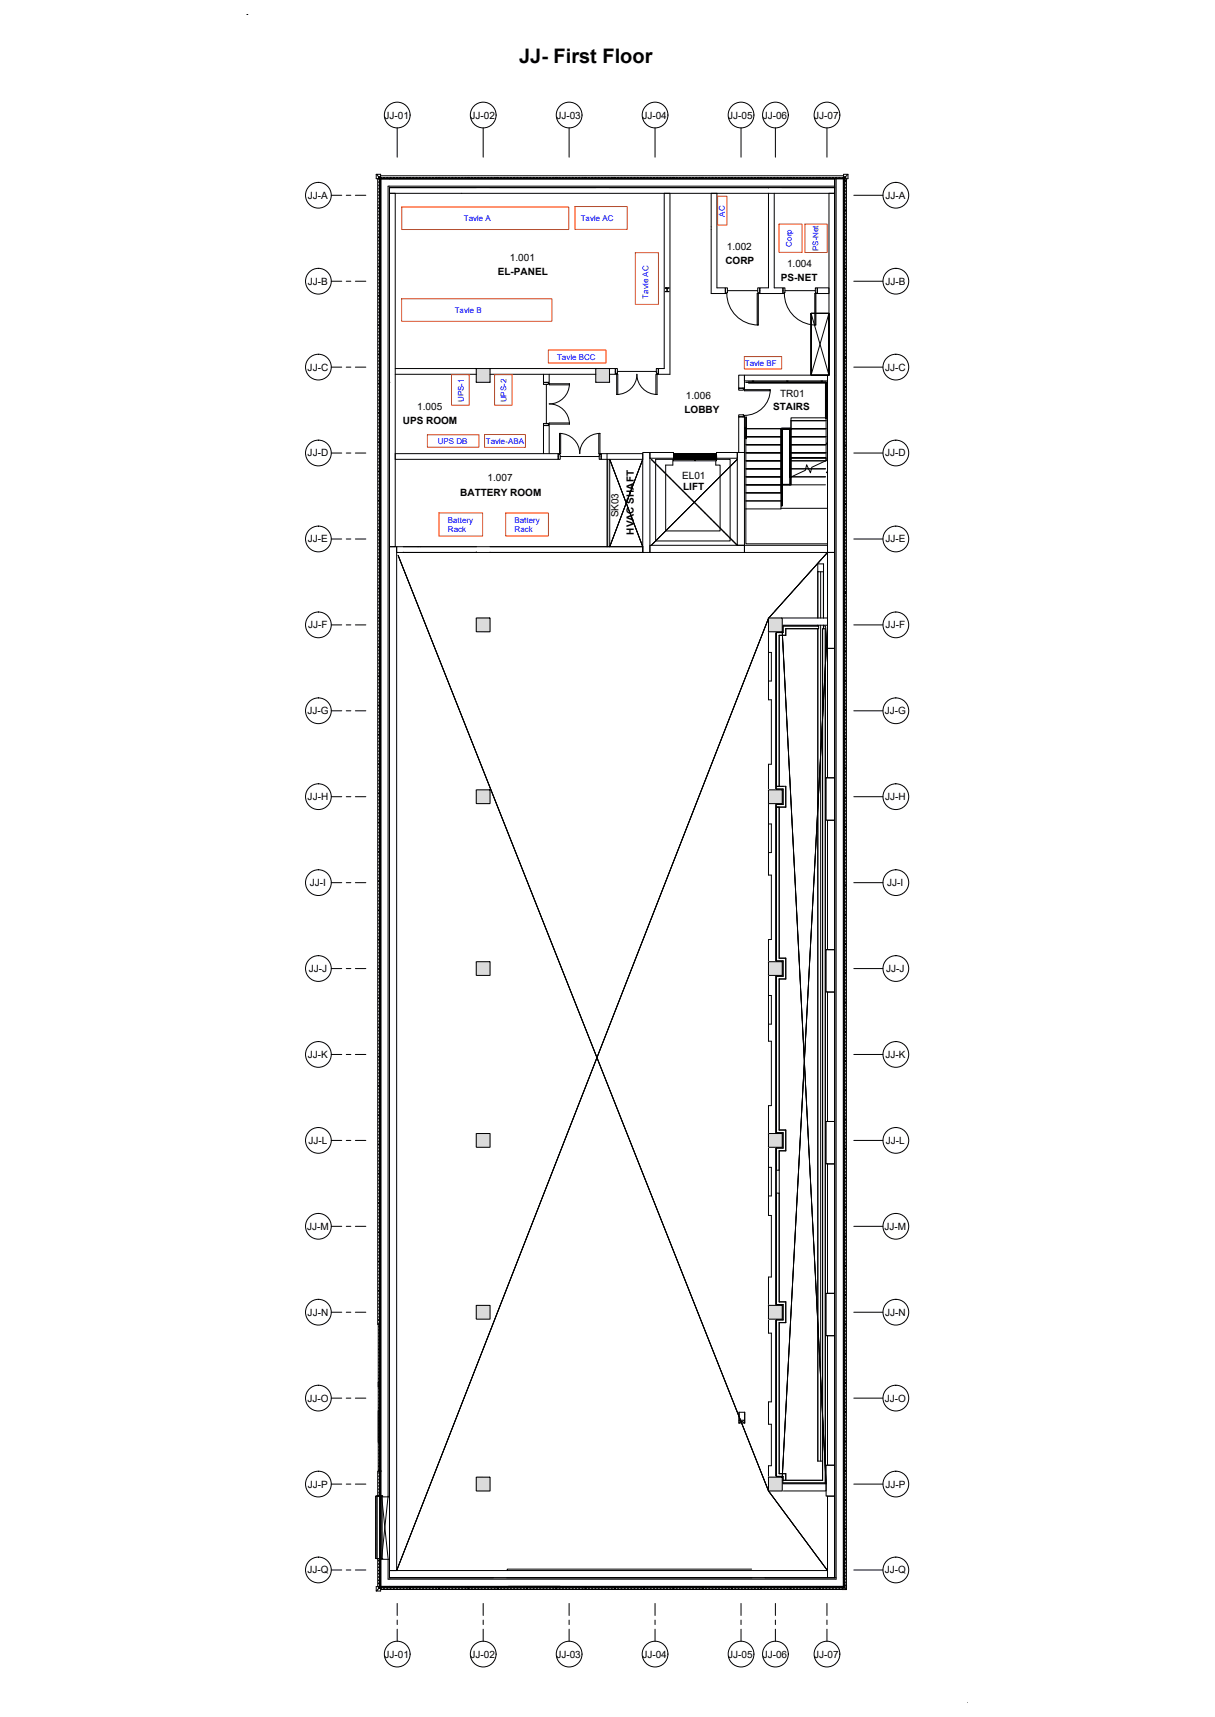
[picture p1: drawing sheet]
<svg xmlns="http://www.w3.org/2000/svg" width="841mm" height="1189mm" viewBox="0 0 841 1189" stroke-linecap="round" stroke-linejoin="round" font-family="sans-serif">
<defs><g id="words">
<text font-size="13.9" x="359" y="43">JJ- First Floor</text>
<g font-size="6.9">
<text x="266" y="82">JJ-01</text>
<text x="326" y="82">JJ-02</text>
<text x="385" y="82">JJ-03</text>
<text x="445" y="82">JJ-04</text>
<text x="504" y="82">JJ-05</text>
<text x="528" y="82">JJ-06</text>
<text x="564" y="82">JJ-07</text>
<text x="213" y="138">JJ-A</text>
<text x="613" y="138">JJ-A</text>
<text x="503" y="173">1.002</text>
<text x="353" y="181">1.001</text>
<text x="502" y="183">CORP</text>
<text x="545" y="185">1.004</text>
<text x="345" y="190">EL-PANEL</text>
<text x="213" y="197">JJ-B</text>
<text x="541" y="195">PS-NET</text>
<text x="613" y="197">JJ-B</text>
<text x="213" y="257">JJ-C</text>
<text x="613" y="257">JJ-C</text>
<text x="540" y="275">TR01</text>
<text x="475" y="276">1.006</text>
<text x="289" y="284">1.005</text>
<text x="474" y="286">LOBBY</text>
<text x="535" y="284">STAIRS</text>
<text x="279" y="294">UPS ROOM</text>
<text x="213" y="316">JJ-D</text>
<text x="613" y="316">JJ-D</text>
<text x="338" y="333">1.007</text>
<text x="472" y="332">EL01</text>
<text x="473" y="339">LIFT</text>
<text x="319" y="343">BATTERY ROOM</text>
<text x="428" y="358" transform="rotate(-90 428 358)">SK03</text>
<text x="439" y="370" transform="rotate(-90 439 370)">HVAC SHAFT</text>
<text x="213" y="376">JJ-E</text>
<text x="613" y="376">JJ-E</text>
<text x="213" y="435">JJ-F</text>
<text x="613" y="435">JJ-F</text>
<text x="213" y="495">JJ-G</text>
<text x="612" y="495">JJ-G</text>
<text x="213" y="554">JJ-H</text>
<text x="613" y="554">JJ-H</text>
<text x="214" y="614">JJ-I</text>
<text x="614" y="614">JJ-I</text>
<text x="214" y="673">JJ-J</text>
<text x="613" y="673">JJ-J</text>
<text x="213" y="732">JJ-K</text>
<text x="613" y="732">JJ-K</text>
<text x="214" y="792">JJ-L</text>
<text x="613" y="792">JJ-L</text>
<text x="213" y="851">JJ-M</text>
<text x="612" y="851">JJ-M</text>
<text x="213" y="911">JJ-N</text>
<text x="613" y="911">JJ-N</text>
<text x="213" y="970">JJ-O</text>
<text x="612" y="970">JJ-O</text>
<text x="213" y="1030">JJ-P</text>
<text x="613" y="1030">JJ-P</text>
<text x="213" y="1089">JJ-Q</text>
<text x="612" y="1089">JJ-Q</text>
<text x="266" y="1148">JJ-01</text>
<text x="326" y="1148">JJ-02</text>
<text x="385" y="1148">JJ-03</text>
<text x="445" y="1148">JJ-04</text>
<text x="504" y="1148">JJ-05</text>
<text x="528" y="1148">JJ-06</text>
<text x="564" y="1148">JJ-07</text>
</g>
<g font-size="5.5" fill="#00f">
<text x="321" y="153">Tavle A</text>
<text x="402" y="153">Tavle AC</text>
<text x="502" y="150" transform="rotate(-90 502 150)">AC</text>
<text x="548" y="171" transform="rotate(-90 548 171)">Corp</text>
<text x="567" y="174" transform="rotate(-90 567 174)">PS-Net</text>
<text x="449" y="207" transform="rotate(-90 449 207)">Tavle AC</text>
<text x="315" y="217">Tavle B</text>
<text x="386" y="249">Tavle BCC</text>
<text x="516" y="253">Tavle BF</text>
<text x="321" y="278" transform="rotate(-90 321 278)">UPS-1</text>
<text x="351" y="279" transform="rotate(-90 351 279)">UPS-2</text>
<text x="303" y="308">UPS DB</text>
<text x="336" y="307">Tavle-ABA</text>
<text x="310" y="362">Battery</text>
<text x="356" y="362">Battery</text>
<text x="310" y="369">Rack</text>
<text x="356" y="368">Rack</text>
</g>
</g></defs>
<!-- layer: A-GENM -->
<g fill="none" stroke="#000" stroke-width=".69">
<path d="M260 121v3h3M261 124l1 793M262 123h1h-1l1 1zM262 123l-2-2h3v2M262 123v1M262 123h1M263 123l-1 1M263 124v-1l-1 21h1M263 139v1M263 137v1M263 135v1M263 132v1"/>
<path d="M263 130v1M263 128v1M263 126v1M263 123h.1M263 124h.1M263 124v912v-912v912M263 123v1M263 123h321M263 124h321M263 122h321M263 123h-1M264 123h-1h21h-1"/>
<path d="M265 123h1M268 123h1M270 123h1M272 123h1M274 123h1M277 123h1M279 123h1M281 123h1M284 123h-1h21M286 123h1M288 123h1M290 123h1"/>
<path d="M292 123h1M295 123h1M297 123h1M299 123h1M301 123h1M305 123h-2h22h-1M306 123h1M308 123h1M310 123h1M313 123h1M315 123h1M317 123h1"/>
<path d="M319 123h1M322 123h1M325 123h-2h22h-1M326 123h1M328 123h1M331 123h1M333 123h1M335 123h1M337 123h1M340 123h1M342 123h1M345 123h-1h21h-1"/>
<path d="M346 123h1M349 123h1M351 123h1M353 123h1M355 123h1M358 123h1M360 123h1M362 123h1M365 123h-1h21M367 123h1M369 123h1M371 123h1"/>
<path d="M373 123h1M376 123h1M378 123h1M380 123h1M382 123h1M386 123h-2h12M387 123h1M389 123h1M391 123h1M394 123h1M396 123h10h-1M396 123h1"/>
<path d="M398 123h1M400 123h1M403 123h1M406 123h-2h22h-1M407 123h1M409 123h1M412 123h1M414 123h1M416 123h1M418 123h1M421 123h1M423 123h1"/>
<path d="M426 123h-1h21M427 123h1M430 123h1M432 123h1M434 123h1M436 123h1M439 123h1M441 123h1M443 123h1M446 123h-1h21M448 123h1M450 123h1"/>
<path d="M452 123h1M454 123h1M457 123h1M459 123h1M461 123h1M464 123h1M467 123h-2h22h-1M468 123h1M470 123h1M472 123h1M475 123h1M477 123h1"/>
<path d="M479 123h1M482 123h1M484 123h1M487 123h-1h21h-1M488 123h1M491 123h.1M493 123h1M495 123h1M497 123h1M500 123h.1M502 123h1M504 123h1"/>
<path d="M507 123h-1h21M508 123h1M511 123h1M513 123h1M515 123h1M518 123h.1M520 123h1M522 123h1M524 123h1M527 123h-1h21M529 123h1M531 123h1"/>
<path d="M533 123h1M536 123h1M538 123h1M540 123h1M542 123h1M545 123h1M548 123h-2h22h-1M549 123h1M551 123h1M554 123h1M556 123h1M558 123h1"/>
<path d="M560 123h1M563 123h1M565 123h1M568 123h-1h17M569 123h1M572 123h1M574 123h1M576 123h1M578 123h1M581 123h1M583 123h1M584 124h1v975h-1z"/>
<path d="M584 123v1M584 123h1M584 123h.1M584 124v975M584 123h1zM585 123h-1M585 124v1v-1M585 126v-1v21v-1M585 127v1M585 130v1M585 132v1M585 134v1"/>
<path d="M585 136v1M585 139v1M585 123v1M585 124h.1M585 123h.1M585 123l-1 1 1-1h-1M585 123l2-2h-3v2M586 124v977M587 121v3h-2M263 141v1M263 145v-2l-1 22 1-1M263 159v1"/>
<path d="M263 157v1M263 155v1M263 153v1M263 150v1M263 148v1M263 146v1M585 141v1M585 143v1M585 146v-1v21M585 148v1M585 150v1M585 152v1"/>
<path d="M585 154v1M585 157v1M585 159v1M263 162v1M263 165v-2l-1 22 1-1M263 180v1M263 177v1M263 175v1M263 173v1M263 171v1M263 168v1M263 166v1"/>
<path d="M585 161v1M585 163v1M585 167v-2v22v-1M585 168v1M585 170v1M585 172v1M585 175v1M585 177v1M585 179v1M263 182v1M263 185v-1l-1 21 1-1M263 200v1"/>
<path d="M263 198v1M263 195v1M263 193v1M263 191v1M263 189v1M263 186v1M585 181v1M585 184v1M585 187v-2v22v-1M585 188v1M585 190v1M585 193v1"/>
<path d="M585 195v1M585 197v1M585 199v1M263 202v1M263 205v-1l-1 21h1M263 218v1M263 216v1M263 213v1M263 211v1M263 209v1M263 207v1M585 202v1"/>
<path d="M585 204v1M585 207v-1v21v-1M585 208v1M585 211v1M585 213v1M585 215v1M585 217v1M585 220v1M263 223h.1M263 220v1M263 226v-2l-1 22 1-1M263 238v1"/>
<path d="M263 236v1M263 234v1M263 231v1M263 229v1M263 227v1M585 222v1M585 224v1M585 227v-1v21M585 229v1M585 231v1M585 233v1M585 235v1"/>
<path d="M585 238v1M585 240v1M263 243v1M263 240v1M263 246v-1l-1 21 1-1M263 258v1M263 256v1M263 254v1M263 252v1M263 249v1M263 247v1M585 248v-1v21"/>
<path d="M585 250v1M585 252v1M585 254v1M585 256v1M585 259v1M585 242v1M585 244v1M263 263v1M263 261v1M263 266v-1l-1 21h1M263 279v1M263 276v1"/>
<path d="M263 274v1M263 272v1M263 270v1M263 267v1M585 261v1M585 263v1M585 265v1M585 269v-2v22v-1M585 270v1M585 272v1M585 274v1M585 277v1"/>
<path d="M585 279v1M263 283v1M263 281v1M263 286v-1l-1 21h1M263 299v1M263 297v1M263 295h.1M263 292v1M263 290v1M263 288v1M585 281v1M585 283v1"/>
<path d="M585 286v1M585 289v-2v22v-1M585 290v1M585 292v1M585 295v1M585 297v1M585 299v1M263 304v1M263 301v1M263 307v-2l-1 22 1-1M263 319v1M263 317v1"/>
<path d="M263 315v1M263 313h.1M263 310v1M263 308v1M585 301v1M585 304v1M585 306v1M585 309v-1v21v-1M585 310v1M585 313v1M585 315v1M585 317v1"/>
<path d="M585 319v1M263 324v1M263 322h.1M263 327v-1l-1 21 1-1M263 340h.1M263 337v1M263 335v1M263 333v1M263 330v1M263 328v1M585 322v1M585 324v1"/>
<path d="M585 326v1M585 329v-1v21M585 331v1M585 333v1M585 335v1M585 337v1M585 340v1M263 344v1M263 342v1M263 347v-1l-1 21h1M263 360v1M263 358v1"/>
<path d="M263 355v1M263 353v1M263 351v1M263 348v1M585 342v1M585 344v1M585 346v1M585 350v-2v22v-1M585 351v1M585 353v1M585 355v1M585 358v1"/>
<path d="M585 360v1M263 364v1M263 362v1M263 367v-1l-1 21h1M263 378v1M263 376v1M263 373v1M263 371v1M263 369v1M585 362v1M585 364v1M585 367v1"/>
<path d="M585 370v-2v22v-1M585 371v1M585 373v1M585 376v1M585 378v1M263 385v1M263 382v1M263 380v1M263 388v-2l-1 22 1-1M263 398v1M263 396v1M263 394v1"/>
<path d="M263 391v1M263 389v1M585 390v-1v21v-1M585 391v1M585 394v1M585 396v1M585 398v1M585 380v1M585 382v1M585 385v1M585 387v1M263 405v1"/>
<path d="M263 403v1M263 400v1M263 408v-1l-1 21 1-1M263 418v1M263 416v1M263 414v1M263 412h.1M263 409v1M585 400v1M585 403v1M585 405v1M585 407v1"/>
<path d="M585 411v-1v21v-1M585 412v1M585 415v1M585 417v1M585 419v1M263 425v1M263 423v1M263 421v1M263 428v-1l-1 21h1M263 439v1M263 436v1M263 434v1"/>
<path d="M263 432v1M263 430v1M585 421v1M585 424v1M585 426v1M585 428v1M585 431v-1v21M585 433v1M585 435v1M585 437v1M585 439v1M263 445v1"/>
<path d="M263 443v1M263 441v1M263 449v-2l-1 22 1-1M263 459v1M263 457v1M263 454v1M263 452v1M263 450v1M585 442v1M585 444v1M585 446v1M585 448v1"/>
<path d="M585 452v-2v22v-1M585 453v1M585 455v1M585 457v1M585 460v1M263 466v1M263 463v1M263 461v1M263 469v-2l-1 22 1-1M263 479v1M263 477v1M263 475v1"/>
<path d="M263 472v1M263 470v1M585 462v1M585 464v1M585 466v1M585 469v1M585 472v-2v22v-1M585 473v1M585 475v1M585 478v1M585 480v1M263 486v1"/>
<path d="M263 484v1M263 481v1M263 489v-1l-1 21 1-1M263 499v1M263 497v1M263 495v1M263 493v1M263 490v1M585 482v1M585 484v1M585 487v1M585 489v1"/>
<path d="M585 492v-1v21v-1M585 493v1M585 496v1M585 498v1M263 506v1M263 504v1M263 502v1M263 509v-1l-1 21h1M263 520v1M263 517v1M263 515v1M263 513v1"/>
<path d="M263 511v1M585 500v1M585 502v1M585 505v1M585 507v1M585 509v1M585 512v-1v21M585 514v1M585 516v1M585 518v1M263 526v1M263 524v1"/>
<path d="M263 522v1M263 530v-2l-1 22 1-1M263 540v1M263 538v1M263 535v1M263 533v1M263 531v1M585 520v1M585 523v1M585 525v1M585 527v1M585 529v1"/>
<path d="M585 533v-2v22v-1M585 534v1M585 536v1M585 538v1M263 547v1M263 544v1M263 542v1M263 550v-2l-1 22 1-1M263 558v1M263 556v1M263 553v1M263 551v1"/>
<path d="M585 541v1M585 543v1M585 545v1M585 547v1M585 550v1M585 553v-2v22v-1M585 554v1M585 556v1M585 559v1M263 567v1M263 565v1M263 562v1"/>
<path d="M263 560v1M263 570v-1l-1 21 1-1M263 578v1M263 576v1M263 574v1M263 571v1M585 561v1M585 563v1M585 565v1M585 568v1M585 570v1M585 573v-1v21v-1"/>
<path d="M585 574v1M585 577v1M585 579v1M263 587v1M263 585v1M263 583v1M263 580v1M263 590v-1l-1 21h1M263 598v1M263 596v1M263 594v1M263 592v1"/>
<path d="M585 581v1M585 583v1M585 586v1M585 588v1M585 590v1M585 593v-1v21M585 595v1M585 597v1M585 599v1M263 607v1M263 605v1M263 603v1"/>
<path d="M263 601v1M263 611v-2l-1 22 1-1M263 619v1M263 616v1M263 614v1M263 612v1M585 601v1M585 604v1M585 606v1M585 608v1M585 610v1M585 614v-2v22v-1"/>
<path d="M585 615v1M585 617v1M585 619v1M263 628v1M263 625v1M263 623v1M263 621v1M263 631v-2l-1 22 1-1M263 639v1M263 637v1M263 634v1M263 632v1"/>
<path d="M585 622v1M585 624v1M585 626v1M585 629h.1M585 631v1M585 634v-1v21v-1M585 635v1M585 637v1M585 640v1M263 648v1M263 646v1M263 643v1"/>
<path d="M263 641v1M263 651v-1l-1 21h1M263 659v1M263 657v1M263 655v1M263 652v1M585 642v1M585 644v1M585 647h.1M585 649v1M585 651v1M585 654v-1v21"/>
<path d="M585 655v1M585 658v1M585 660v1M263 668v1M263 666v1M263 664v1M263 661v1M263 671v-1l-1 21h1M263 679v1M263 677v1M263 675v1M263 673v1"/>
<path d="M585 662v1M585 665h.1M585 667v1M585 669v1M585 671v1M585 674v-1v21M585 676v1M585 678v1M263 689h.1M263 686v1M263 684v1M263 682v1"/>
<path d="M263 692v-2l-1 22 1-1M263 700v1M263 697v1M263 695v1M263 693v1M585 680v1M585 682v1M585 685v1M585 687v1M585 689v1M585 692v1M585 695v-2v22v-1"/>
<path d="M585 696v1M585 698v1M263 709v1M263 707h.1M263 704v1M263 702v1M263 712v-1l-1 21 1-1M263 720v1M263 718v1M263 715v1M263 713v1M585 700v1"/>
<path d="M585 703v1M585 705v1M585 707v1M585 710v1M585 712v1M585 715v-1v21v-1M585 716v1M585 719h.1M263 729v1M263 727v1M263 724v1M263 722v1"/>
<path d="M263 732v-1l-1 21h1M263 738v1M263 736v1M263 733v1M585 721v1M585 723v1M585 725v1M585 728v1M585 730v1M585 732v1M585 735v-1v21M585 737h.1"/>
<path d="M585 739v1M263 749v1M263 747v1M263 745v1M263 743h.1M263 740v1M263 752v-1l-1 21h1M263 758v1M263 756v1M263 754v1M585 741v1M585 743v1"/>
<path d="M585 746v1M585 748v1M585 750v1M585 752v1M585 755v-1v22v-1M585 757v1M585 759v1M263 770v1M263 767v1M263 765v1M263 763v1M263 761h.1"/>
<path d="M263 773v-2l-1 22 1-1M263 779h.1M263 776v1M263 774v1M585 761v1M585 764v1M585 766v1M585 768v1M585 770v1M585 773v1M585 776v-2v22v-1M585 777v1"/>
<path d="M585 779v1M263 790v1M263 788v1M263 785v1M263 783v1M263 781v1M263 793v-1l-1 21 1-1M263 799v1M263 797h.1M263 794v1M585 782v1M585 784v1"/>
<path d="M585 786v1M585 788v1M585 791v1M585 793v1M585 796v-1v21v-1M585 797v1M585 800v1M263 810v1M263 808v1M263 806v1M263 803v1M263 801v1"/>
<path d="M263 813v-1l-1 21h1M263 819v1M263 817v1M263 814v1M585 802v1M585 804v1M585 806v1M585 809v1M585 811v1M585 813v1M585 816v-1v21M585 818v1"/>
<path d="M585 820v1M263 830v1M263 828v1M263 826v1M263 824v1M263 821v1M263 834v-2l-1 22 1-1M263 839v1M263 837v1M263 835v1M585 822v1M585 824v1"/>
<path d="M585 827v1M585 829v1M585 831v1M585 833v1M585 837v-2v22v-1M585 838v1M263 851v1M263 848v1M263 846v1M263 844v1M263 842v1M263 854v-2l-1 22 1-1"/>
<path d="M263 860v1M263 857v1M263 855v1M585 840v1M585 842v1M585 845v1M585 847v1M585 849v1M585 851v1M585 854v1M585 857v-2v22v-1M585 858v1"/>
<path d="M263 871v1M263 869v1M263 866v1M263 864v1M263 862v1M263 874v-1l-1 21 1-1M263 880v1M263 878v1M263 875v1M585 860v1M585 863v1M585 865v1"/>
<path d="M585 867v1M585 869v1M585 872v1M585 874v1M585 877v-1v21v-1M585 878v1M263 891v1M263 889v1M263 887v1M263 884v1M263 882v1M263 894v-1l-1 21h1"/>
<path d="M263 898v1M263 896v1M585 881v1M585 883v1M585 885v1M585 887v1M585 890v1M585 892v1M585 894v1M585 897v-1v21M585 899v1M263 915v-2l-1 22 1-1"/>
<path d="M263 918v1M263 916v1h-1v43h1M263 911v1M263 909v1M263 907v1M263 905v1M263 902v1M263 900v1M585 901v1M585 903v1M585 905v1M585 908v1"/>
<path d="M585 910v1M585 912v1M585 914v1M585 918v-2v22v-1M585 919v1M263 932v1M263 929v1M263 927v1M263 925v1M263 923v1M263 920v1M263 939v-1v1"/>
<path d="M263 936v1M263 933v2zM585 921v1M585 923v1M585 926v1M585 928v1M585 930v1M585 932v1M585 935v1M585 938v-2v22v-1M585 939v1M262 954v1z"/>
<path d="M263 952v1M263 950v1M263 947v1M263 946v-1v1M263 943v1M263 941v1M263 955v-1l-1 21 1-1M263 959v1M263 956v1M263 957h-1v42h1M585 941v1M585 944v1"/>
<path d="M585 946v1M585 948v1M585 950v1M585 953v1M585 955v1M585 958v-1v21v-1M585 959v1M263 972v1M263 970v1M263 968v1M263 965v1M263 963v1"/>
<path d="M263 961v1M263 975v-1l-1 21h1M263 979v1M263 977v1M263 977h-1v42h1M585 962v1M585 964v1M585 966v1M585 968v1M585 971v1M585 973v1M585 975v1"/>
<path d="M585 978v-1v21M585 980v1M263 992v1M263 990v1M263 988v1M263 986v1M263 983v1M263 981v1M263 996v-2l-1 22 1-1M263 999v1M263 997v1M585 982v1"/>
<path d="M585 984v1M585 986v1M585 989v1M585 991v1M585 993v1M585 995v1M585 999v-2v22v-1M585 1000v1M262 1019h1M263 1019h.1M263 1013v1M263 1010v1"/>
<path d="M263 1008v1M263 1006v1M263 1004v1M263 1001v1M263 1019v1M263 1017v1M263 1016v-2l-1 22M263 1019h-2v17M585 1002v1M585 1004v1M585 1007v1M585 1009v1"/>
<path d="M585 1011v1M585 1013v1M585 1016v1M585 1019v-2v22v-1M263 1035l-1 1zM263 1033v1M263 1031v1M263 1028v1M263 1026v1M263 1024v1M263 1022v1M263 1036v44"/>
<path d="M263 1036h-2v43h2v20v-20v20h-1h1M263 1036h2v43h-2zM265 1036h.1M585 1020v1M585 1022v1M585 1025v1M585 1027v1M585 1029v1M585 1031v1M585 1034v1M585 1036v1M585 1039v-1v21"/>
<path d="M585 1040v1M585 1043v1M585 1045v1M585 1047v1M585 1049v1M585 1052v1M585 1054v1M585 1056v1M585 1059v-1v21M261 1079v20M263 1079l-1 18zM265 1079h.1"/>
<path d="M585 1061v1M585 1063v1M585 1065v1M585 1067v1M585 1070v1M585 1072v1M585 1074v1M585 1077h.1M262 1100h.1M262 1100v-1h-2v3M262 1100h1M263 1100h.1"/>
<path d="M263 1096l-1 3zM263 1099h.1M263 1100v-1l-1 1 1-1v-1v1l-1 1M263 1099l-1 1M263 1099h321M263 1100v2h-3l2-2M264 1099h-1l21 1-1-1M265 1099h1M268 1099h1M270 1099h1M272 1099h1M274 1099h1"/>
<path d="M277 1099h1M279 1099h1M281 1099h1M284 1099h-1l21 1v-1M286 1099h1M288 1099h1M290 1099h1M292 1099h1M295 1099h1M297 1099h1M299 1099h1M301 1099h1"/>
<path d="M305 1099h-2l22 1-1-1M306 1099h1M308 1099h1M310 1099h1M313 1099h1M315 1099h1M317 1099h1M319 1099h1M322 1099h1M325 1099h-2l22 1-1-1M326 1099h1M328 1099h1"/>
<path d="M331 1099h1M333 1099h1M335 1099h1M337 1099h1M340 1099h1M342 1099h1M345 1099h-1l21 1-1-1M346 1099h1M349 1099h1M351 1099h1M353 1099h1M355 1099h1"/>
<path d="M358 1099h1M360 1099h1M362 1099h1M365 1099h-1l21 1v-1M367 1099h1M369 1099h1M371 1099h1M373 1099h1M376 1099h1M378 1099h1M380 1099h1M382 1099h1"/>
<path d="M386 1099h-2l22 1-1-1M387 1099h1M389 1099h1M391 1099h1M394 1099h1M396 1099h1M398 1099h1M400 1099h1M403 1099h1M406 1099h-2l22 1-1-1M407 1099h1M409 1099h1"/>
<path d="M412 1099h1M414 1099h1M416 1099h1M418 1099h1M421 1099h1M423 1099h1M426 1099h-1l21 1v-1M427 1099h1M430 1099h1M432 1099h1M434 1099h1M436 1099h1"/>
<path d="M439 1099h1M441 1099h1M443 1099h1M446 1099h-1l21 1v-1M448 1099h1M450 1099h1M452 1099h1M454 1099h1M457 1099h1M459 1099h1M461 1099h1M463 1099h1"/>
<path d="M467 1099h-2l22 1-1-1M468 1099h1M470 1099h1M472 1099h1M475 1099h1M477 1099h1M479 1099h1M481 1099h1M484 1099h1M487 1099h-1l21 1-1-1M488 1099h1M490 1099h1"/>
<path d="M493 1099h1M495 1099h1M497 1099h1M500 1099h.1M502 1099h1M504 1099h1M507 1099h-1l21 1v-1M508 1099h1M511 1099h1M513 1099h1M515 1099h1M518 1099h.1"/>
<path d="M520 1099h1M522 1099h1M524 1099h1M527 1099h-1l21 1v-1M529 1099h1M531 1099h1M533 1099h1M536 1099h.1M538 1099h1M540 1099h1M542 1099h1M545 1099h1"/>
<path d="M548 1099h-2l22 1-1-1M549 1099h1M551 1099h1M553 1099h1M556 1099h1M558 1099h1M560 1099h1M563 1099h1M565 1099h1M567 1099h18h-1M567 1099h1M569 1099h1"/>
<path d="M572 1099h.1M574 1099h1M576 1099h1M578 1099h1M581 1099h1M583 1099h1M583 1099v2M584 1099h1M584 1099h.1M584 1099h-321h321M585 1099h.1M585 1080v-1v20"/>
<path d="M585 1082v1M585 1084v1M585 1086v1M585 1088v1M585 1091v1M585 1093v1M585 1095v1M585 1097v1M585 1099h-1M585 1098h1M585 1100l1 1h-3M263 1101h320"/>
</g>
<!-- layer: A-WALL -->
<g fill="none" stroke="#000" stroke-width=".69">
<path d="M263 123v1M270 130h308M270 130h.1M270 130h308v4h-308zM270 134h4v245h-4zM270 130v906h-5M270 130h60M339 130h74M422 130h110M541 130h37M574 134h4v249h-5v-123h1zM578 124h-315v912"/>
<path d="M578 124h6v974h-320v-18M578 124v6M578 124h-314v912M578 129h-309v907M578 124v968M579 124v969h-310v-13M492 157v2M511 260h4v9h-4zM515 260h58v4h-58zM511 289h4v24h-4zM274 314v4M421 318v61"/>
<path d="M445 313h5v70h-5zM450 313h16v4h-16zM496 313h14v4h-14zM510 313h5v70h58v-5h-63zM270 379h5v708h-5zM275 379h170v4h-170zM289 379h2M450 378h65v5h-65zM573 383h5v66h-5zM532 437v48h2v44h-2v18M537 437v110M541 428h32v5h-32"/>
<path d="M542 433h25v2h-23v5h-5M542 433v5h-5v108h5v11M542 433h25M567 435h-23v5h-5v104M569 435h2v592h-29v-2h27zM569 435v590M570 433h1v2M571 435v592M532 452h2v20h-2M573 449h5v90h-5zM572 539h6v29h-6zM532 556v50h2v45h-2v15"/>
<path d="M537 556v110M537 544h7v15h-7v-2h5M537 559h2v104M537 557h5M537 559v106h5v11h-5M539 559v104M542 544l-5 1M544 544v15h-7M532 571h2v19h-2M573 568h5v90h-5zM572 658h6v29h-6zM532 675v46h2v45h-2v19"/>
<path d="M537 675v110M539 663h5v15h-5v104h5v15h-5M542 676h-5v108h5M544 663v15M532 689h2v20h-2M573 687h5v90h-5zM572 777h6v29h-6zM532 794v48h2v42h-2v20M537 794v110M537 784h5v11h-5v108h5M539 797v104M542 795h-5v15h2v-13"/>
<path d="M544 782v15M532 808h2v20h-2M573 806h5v90h-5zM537 826h2v75M572 896h6v29h-6zM532 913v10h2v48h-2v15h2v29h-2v8M537 913v110M537 903h5v11h-5M539 901h5v15h-5v104h5v5M542 914h-5v108h5M544 901v15M573 925h5v90h-5z"/>
<path d="M572 1015h6v21h-6zM537 1022h5v3M541 1027h31v5h-31M542 1025h27M544 1020v5M573 1036h5v56h-5zM263 1080h7v12M270 1080v12M270 1092h.1M270 1087h303v5h-303zM270 1092h308M578 1092h.1"/>
</g>
<!-- layer: A-FLOR -->
<g fill="none" stroke="#000" stroke-width=".69">
<path d="M532 134v5M502 203h.1M502 201h.1M503 201h21M526 201h.1M542 201h.1M543 201h21M566 203h.1M566 201h.1M330 255h.1M339 255h.1M422 259v6"/>
<path d="M426 257h.1M427 257h27M456 257h.1M330 265h.1M339 265h.1M378 265h.1M378 266v27M412 265h1M511 269h.1M514 269h.1M378 294v1M511 289h.1"/>
<path d="M514 289h.1M386 316h.1M388 316h27M416 316h.1M466 316h30M466 314h30M330 383h.1"/>
</g>
<!-- layer: S-COLS -->
<g fill="#dbdbdb" stroke="#dbdbdb" stroke-width=".69">
<path d="M330 428h9zM330 428h9z"/>
<path d="M330 428l9 9v-9zM330 428l9 9h-9z"/>
<path d="M330 437h9zM330 437h9z"/>
<path d="M532 428h9zM532 428h9z"/>
<path d="M532 428l9 9v-9zM532 428l9 9h-9z"/>
<path d="M532 437h9zM532 437h9z"/>
<path d="M330 547h9zM330 547h9z"/>
<path d="M330 547l9 9v-9zM330 547l9 9h-9z"/>
<path d="M330 556h9zM330 556h9z"/>
<path d="M532 547h9zM532 547h9z"/>
<path d="M532 547l9 9v-9zM532 547l9 9h-9z"/>
<path d="M532 556h9zM532 556h9z"/>
<path d="M330 666h9zM330 666h9z"/>
<path d="M330 666l9 9v-9zM330 666l9 9h-9z"/>
<path d="M330 675h9zM330 675h9z"/>
<path d="M532 666h9zM532 666h9z"/>
<path d="M532 666l9 9v-9zM532 666l9 9h-9z"/>
<path d="M532 675h9zM532 675h9z"/>
<path d="M330 785h9zM330 785h9z"/>
<path d="M330 785l9 9v-9zM330 785l9 9h-9z"/>
<path d="M330 794h9zM330 794h9z"/>
<path d="M532 785h9zM532 785h9z"/>
<path d="M532 785l9 9v-9zM532 785l9 9h-9z"/>
<path d="M532 794h9zM532 794h9z"/>
<path d="M330 904h9zM330 904h9z"/>
<path d="M330 904l9 9v-9zM330 904l9 9h-9z"/>
<path d="M330 913h9zM330 913h9z"/>
<path d="M532 904h9zM532 904h9z"/>
<path d="M532 904l9 9v-9zM532 904l9 9h-9z"/>
<path d="M532 913h9zM532 913h9z"/>
<path d="M532 1023h9zM532 1023h9z"/>
<path d="M532 1023l9 9v-9zM532 1023l9 9h-9z"/>
<path d="M532 1032h9zM532 1032h9z"/>
<path d="M330 1023h9zM330 1023h9z"/>
<path d="M330 1023l9 9v-9zM330 1023l9 9h-9z"/>
<path d="M330 1032h9zM330 1032h9z"/>
<path d="M330 255h9zM330 255h9z"/>
<path d="M330 255l9 10v-10zM330 255l9 10h-9z"/>
<path d="M330 265h9zM330 265h9z"/>
<path d="M413 255h9zM413 255h9z"/>
<path d="M412 255l10 10v-10zM412 255l10 10h-10z"/>
<path d="M412 265h10zM412 265h10z"/>
</g>
<g fill="none" stroke="#000" stroke-width=".69">
<path d="M460 199l3 1zM462 200v2M463 199l-1 1M460 202h3zM462 200h.1M330 255h9v10h-9zM413 255v10h9v-10M330 428h9v9h-9zM532 428h9v9h-9zM330 547h9v9h-9zM532 547h9v9h-9zM330 666h9v9h-9z"/>
<path d="M532 666h9v9h-9zM330 785h9v9h-9zM532 785h9v9h-9zM330 904h9v9h-9zM532 904h9v9h-9zM330 1023h9v9h-9zM532 1023h9v9h-9z"/>
</g>
<!-- layer: E-CABL-TRAY-CNTR -->
<path d="M568 396v32M568 433v579" fill="none" stroke="#000" stroke-width=".69"/>
<!-- layer: E-CABL-TRAY -->
<path d="M566 390h4v6h-4zM570 396h.1M570 396v32M566 435v577h3M566 428v-32v32M566 433h.1M566 435v577M570 433v2M512 978h4v7l-1-7M512 978v7M512 985h.1M512 983h3" fill="none" stroke="#000" stroke-width=".69"/>
<!-- layer: E-CABL-TRAY-ANNO -->
<path d="M512 985h3M512 983l3 2M515 983l-3 2" fill="none" stroke="#000" stroke-width=".69"/>
<!-- layer: A-DETL-GENF -->
<g fill="#000" stroke="#000" stroke-width=".69">
<path d="M466 314l30 1v-1zM466 314l30 1h-30z"/>
<path d="M466 316l30 1v-1zM466 316l30 1h-30z"/>
<path d="M466 317l30 1v-1zM466 317l30 1h-30z"/>
</g>
<!-- layer: I-WALL -->
<g fill="none" stroke="#000" stroke-width=".69">
<path d="M460 134h4v125h-8v-4h4zM536 134v65h6v4h-16v-4h6v-60M492 157v-23h4v65h6v4h-10v-44M566 199h8v4h-8zM274 255h56M274 259h56M339 255h87v4h-4M339 259h73M376 259v6h4v-6M412 255h.1M274 314h112v4h-112M376 314v-19h4v19"/>
<path d="M416 314h29v4h-29zM420 314v65h-81M422 318v61h23v4l-106-1M279 379h10M291 379h39M279 382h51M520 1086h-169v1"/>
</g>
<!-- layer: A-DOOR-FRAM -->
<g fill="none" stroke="#000" stroke-width=".69">
<path d="M502 199h1v4h-1zM524 199h2v4h-1l-1-1zM542 199h1v4h-1zM564 199h2v4h-1l-1-1zM524 203h1v22h-1zM564 203h1v22h-1zM426 255h1v4h-1zM427 259h1v14h-1zM454 255h2v4h-1v-1h-1zM455 259h-1v14h1M455 259v14M376 265h4v1h-4z"/>
<path d="M380 266h14M394 266a14 14 0 0 1-14 14 14 14 0 0 1 14 14M427 273a14 14 0 0 0 14-14 14 14 0 0 0 14 14M511 269h4v1h-4zM515 270h18v1h-18zM376 293h3l1 1h-4zM380 293h14v1h-14zM511 287h4v1v1h-4zM386 314h1v1h1v3h-2zM387 300h1v14h-1zM387 300a14 14 0 0 1 14 14 14 14 0 0 1 14-14M414 300h1v14h-1z"/>
<path d="M415 314h1v4h-1v-3z"/>
</g>
<!-- layer: A-DOOR -->
<path d="M503 203a22 22 0 0 0 22 22M543 203a22 22 0 0 0 22 22M533 270a18 18 0 0 1-18 18M466 318h15v1h15v-1h-15v1h-15zM466 314v4v-1M496 314v4v-1" fill="none" stroke="#000" stroke-width=".69"/>
<!-- layer: S-STRS -->
<g fill="none" stroke="#000" stroke-width=".69">
<path d="M516 265h2M517 297h24M541 297v44h-24M547 297h24M548 291v26M571 289h-23v2h23M517 302h24M517 308h24M517 314h24M517 319h24M548 302h23M548 308h23"/>
<path d="M548 314h23M572 319h.1M517 336h24M517 325h24M517 330h24M547 336h24M548 330v6M548 330h23M558 325h2M562 325h9"/>
</g>
<!-- layer: A-DETL-THIN -->
<path d="M466 316h30v2h-30zM466 314h30v1h-30zM496 318h9v57h-51v-57h12v4h-5v46h37v-46h-3v-3M352 1098h36" fill="none" stroke="#000" stroke-width=".69"/>
<!-- layer: A-DETL-HDLN -->
<g fill="none" stroke="#000" stroke-width=".69">
<path d="M422 318v1M422 319h.1M423 319v2M444 320h.1M444 319v2M444 319h.1M445 319h-1M445 319h.1M445 318v1M451 318l1 1M452 319h.1M452 319l2 2"/>
<path d="M509 320h.1M509 319h.1M510 319h.1M510 318l-2 3M423 320h.1M423 321h.1M423 321l1 1M424 322h.1M424 323h.1M424 323l1 3M424 324h.1M425 325h.1"/>
<path d="M425 326h.1M425 327h.1M425 327l1 2M426 327h.1M426 328h.1M426 329h.1M426 329v1M426 330l2 3M427 330h.1M427 331h.1M427 332h.1M428 333h.1"/>
<path d="M428 333v2M428 334v1M428 335h.1M428 335l1 1M429 335h.1M429 336h.1M429 336v1M429 337h.1M429 337l1 2M430 338h.1M430 339l1 3M430 340h.1"/>
<path d="M437 340h.1M437 339v1M437 338h.1M437 338v1M438 337h.1M438 336l-1 2M438 336h.1M438 335h.1M439 335l-1 1M439 335h.1M439 333h.1M439 333v1"/>
<path d="M440 332h.1M440 332l-1 1M440 331v1M440 331h.1M440 330h.1M441 330l-1 1M441 330h.1M441 329v1M441 329h.1M441 328v1M441 327h.1M442 327l-1 1"/>
<path d="M442 327h.1M442 326h.1M442 325v1M443 324h.1M443 323l-1 2M443 323h.1M443 322h.1M444 321h.1M444 321l-1 1M454 321h.1M454 321l1 1M455 322h.1"/>
<path d="M455 322l2 2M457 324h.1M457 324l1 1M458 325h.1M458 326h1M459 326l1 1M460 327h.1M460 327v1M460 328h1M461 328h.1M461 329h1M462 329l1 1"/>
<path d="M463 330h.1M463 330v1M463 331h1M464 331h.1M464 332h1M465 332h.1M465 332l1 1M466 333h.1M466 334h.1M466 334h1M467 334h.1M467 335h.1"/>
<path d="M467 335h1M468 335h.1M468 335v1M468 336h.1M468 336h1M469 336h.1M469 337h.1M470 337h.1M470 338h.1M470 338l1 1M471 339h.1M471 339h1"/>
<path d="M472 339h.1M472 340h.1M473 340h.1M489 340h-1M489 340l-2 2M489 340h.1M489 339h.1M490 339h.1M490 338h.1M491 337h.1M492 337h-1M492 337l-2 2"/>
<path d="M492 337h.1M492 336h.1M493 336h.1M493 335v1M493 335h.1M494 334h.1M495 334h-1M495 334l-2 1M495 334h.1M495 333h.1M496 333h.1M496 332l-1 1"/>
<path d="M496 332h.1M497 332h-1M497 332h.1M497 331h.1M498 331h-1M498 330h.1M499 330h.1M499 329h.1M500 329l-2 2M500 328h.1M501 328h-1M501 328h.1"/>
<path d="M501 327h.1M502 327h.1M502 326h.1M503 326h.1M503 326l-2 2M503 325h.1M504 325h-1M504 324v1M504 324h.1M505 324h.1M505 323h.1M506 323h.1"/>
<path d="M506 322h.1M507 321l-3 3M507 321h.1M508 321h-1M508 321h.1M508 320h.1M429 360h.1M429 359v1M429 359h.1M430 358l-1 1M430 358h.1M430 357v1"/>
<path d="M430 356v1M431 356h.1M431 341h.1M431 355h.1M431 342h.1M431 342v1M431 354v1M431 343h.1M431 354h.1M431 343h1M432 343h.1M432 353h.1"/>
<path d="M432 343v1M432 353l-1 1M432 344v1M432 352h.1M432 345h.1M432 345l1 1M432 351v1M433 346h.1M433 350h.1M433 346v2M433 347h.1M433 349l-1 2"/>
<path d="M433 348h.1M433 349h.1M433 348l1 1M434 349v2M434 347v1M434 347h.1M434 350h.1M434 346l-1 3M434 351h.1M434 351h1M435 345h.1M435 351h.1"/>
<path d="M435 351v1M435 345l-1 1M435 352h.1M435 352v1M435 344v1M435 353h.1M435 353l1 1M435 343v1M435 343h.1M435 353v1M436 342v1M436 354v1"/>
<path d="M436 342l-1 1M436 355h.1M436 355v1M436 341v1M436 341h.1M436 356h.1M436 340v1M436 340h.1M437 356h.1M437 356v1M437 357h.1M437 357v1"/>
<path d="M437 358l1 1M437 358v1M438 359h.1M438 359v1M438 360h.1M468 360h.1M469 360h-1M469 359h.1M469 359v1M470 359h.1M470 358h.1M471 358h.1"/>
<path d="M471 357l-1 2M471 357h.1M472 357h-1M472 357h.1M472 356v1M472 356h.1M473 356h.1M473 355h.1M473 341h.1M473 341l1 1M474 355h.1M474 354h.1"/>
<path d="M474 342h.1M474 354l-1 2M475 342h.1M475 354h.1M475 353v1M475 353h.1M475 343h.1M476 343h.1M476 353h.1M476 352h.1M476 344h.1M476 344l1 1"/>
<path d="M477 352h.1M477 351h.1M477 345h.1M477 351l-1 2M478 345h.1M478 351h.1M478 350v1M478 346h.1M478 350h.1M479 346h.1M479 350h.1M479 349v1"/>
<path d="M479 349h.1M479 347h.1M479 347l1 1M480 349h.1M480 348h.1M480 348l-1 1M481 348h.1M481 347v1M481 349h.1M481 347h.1M482 349h.1M482 346l-1 2"/>
<path d="M482 346h.1M482 349v1M482 350h.1M482 350h1M483 346h-1M483 350h.1M483 346h.1M483 350v1M483 345h.1M483 351h.1M484 351h.1M484 345h.1"/>
<path d="M484 344v1M484 352h.1M484 344h.1M485 352h.1M485 352l1 1M485 343h.1M486 343l-2 2M486 353h.1M486 343h.1M486 353v1M486 342h.1M486 354h.1"/>
<path d="M487 354h.1M487 342h.1M487 341v1M487 355h.1M487 341h.1M488 355h.1M488 355l1 1M488 340h.1M489 356h.1M489 356v1M490 357h.1M490 357v1"/>
<path d="M490 358h1M491 358h.1M491 358l1 1M492 359h.1M492 359v1M493 360h.1M422 378h.1M422 378v1M422 377h.1M423 376v1M423 376h.1M423 375h.1"/>
<path d="M424 375l-1 1M424 374h.1M424 373h.1M424 373v1M424 372h.1M425 372h-1M425 371h.1M425 371v1M425 370h.1M426 369l-1 2M426 369h.1M426 368h.1"/>
<path d="M426 367v2M426 367h.1M427 366l-1 1M427 366h.1M427 364v2M427 364h.1M428 364h.1M428 363h.1M428 362h.1M429 361h.1M429 360l-1 4M438 360v1"/>
<path d="M438 361h.1M438 362h1M439 362v2M439 363h.1M439 364h.1M440 364v1M440 365h.1M440 366h.1M440 366l1 1M441 367v2M441 368h.1M441 369h.1"/>
<path d="M441 369l1 3M442 370h.1M442 371h.1M443 372h.1M443 373v1M443 373h.1M443 374h.1M443 375h1M444 375l1 3M444 375h.1M444 376h.1M444 377h.1"/>
<path d="M445 378h.1M445 378v1M451 377h.1M452 377h.1M453 376h-1M453 375v1M454 375l-3 3M454 375h.1M454 374v1M454 374h.1M455 374h.1M456 373h-1"/>
<path d="M456 372v1M457 372h.1M457 371l-3 3M457 371h.1M458 371h-1M458 371h.1M459 370h-1M459 369v1M460 369h.1M460 368h.1M461 368l-3 3M461 368h.1"/>
<path d="M462 366v1M463 366h.1M463 365h.1M464 365h.1M465 364l-4 4M465 364h.1M466 363h.1M466 362h.1M467 362h.1M467 361h.1M468 361l-3 3M468 361h.1"/>
<path d="M468 360v1M493 360v1M493 361h1M494 361h.1M494 361l1 1M495 362v1M496 363h.1M496 363l1 1M497 364h.1M497 364l1 1M498 365l1 1M499 366h.1"/>
<path d="M499 366l3 3M502 369h.1M502 369l2 2M504 371h.1M504 371l1 1M505 372h.1M505 372l2 2M507 374h.1M507 374l1 1M508 375h.1M508 375l2 2M510 377h.1"/>
<path d="M510 377v1M276 385h.1M276 385v2M276 386h.1M276 387l2 5M277 388h.1M277 389h.1M278 390h.1M278 391h.1M278 391v1M279 392h.1M279 392v1"/>
<path d="M279 393h.1M279 393v1M279 394h.1M280 395v1M280 395h.1M280 396l1 2M281 397h.1M281 398h.1M281 398v1M281 399l1 1M557 400h.1M558 399h.1"/>
<path d="M558 399l-1 1M559 398h-1M559 398h.1M560 397l-1 1M560 397h.1M560 396h.1M561 396h-1M561 396h.1M561 395h.1M561 395v1M562 395h.1M563 394l-1 1"/>
<path d="M563 393v1M563 393h.1M564 393h-1M564 393h.1M564 392h.1M565 392h-1M565 391l-1 1M565 391h.1M566 391h-1M566 390h.1M567 389v1M567 389h.1"/>
<path d="M568 388h.1M568 388l-1 1M569 387l-1 1M569 387h.1M570 386h-1M570 386h.1M570 385v1M570 385h.1M571 385h.1M571 384v1M571 384h.1M572 384h.1"/>
<path d="M572 383h.1M573 383h-1M573 383h.1M282 400h.1M282 400v1M282 401h.1M282 401l1 1M282 402h.1M283 403l2 6M283 403v1M283 404h.1M283 404v1"/>
<path d="M284 405h.1M284 406h.1M284 407h.1M285 408h.1M285 409h.1M285 409v1M286 410l1 3M286 411h.1M287 413h.1M287 413v1M287 414h.1M287 415l1 1"/>
<path d="M288 415h.1M288 416h.1M288 416l1 1M288 416v1M288 417l1 2M289 418h.1M289 419l1 2M289 419h.1M290 420h.1M539 420h.1M540 420h-1M540 420h.1"/>
<path d="M540 419h.1M541 418v1M541 418h.1M542 417h-1M542 417h.1M544 415l-2 2M544 415h.1M544 414v1M544 414h.1M545 414h-1M545 414h.1M546 412l-1 1"/>
<path d="M546 412h.1M547 412h.1M547 411h.1M548 410v1M548 410h.1M549 409l-1 1M549 409h.1M550 408v1M550 408h.1M551 407h.1M551 407h-1M551 406v1"/>
<path d="M552 406h.1M553 405h-1M553 405h.1M553 404h.1M554 404h-1M554 403v1M555 403h.1M555 402l-1 1M555 402h.1M556 402h-1M557 401l-1 1M557 400v1"/>
<path d="M290 420v1M290 421h.1M290 422l1 2M290 422h.1M291 423h.1M291 424l1 3M292 426h.1M292 427h.1M293 427v1M293 428l1 3M293 429h.1M294 430h.1"/>
<path d="M294 431v1M294 432l1 3M295 432v1M295 434h.1M295 435l1 1M295 435h.1M296 435h.1M296 436h.1M296 436v1M296 437h.1M296 437l1 1M297 438h.1"/>
<path d="M297 438v1M297 439h.1M297 439l1 1M297 440h.1M528 439h.1M528 438h.1M528 438l-1 2M528 437h.1M529 437l-1 1M529 437h.1M529 436h.1M529 435v1"/>
<path d="M529 435h.1M530 434l-1 1M530 434h.1M530 433h.1M530 432h.1M531 431l-1 3M531 431h.1M531 430v1M531 430h.1M531 429h.1M532 428l-1 2M532 428h.1"/>
<path d="M533 427l-1 1M533 427h.1M534 426l-1 1M534 426h.1M534 425v1M534 425h.1M535 424l-1 1M535 424h.1M536 424h-1M536 424h.1M537 423l-1 1M537 423h.1"/>
<path d="M537 422v1M537 422h.1M538 422h-1M538 422h.1M538 421v1M538 421h.1M539 421h-1M539 421h.1M539 420v1M541 437v1M541 438l1 2M572 439v2"/>
<path d="M573 437v1M573 437h.1M573 433l-1 6M573 433v1M298 440h.1M298 440v1M298 441h.1M298 441l1 2M299 443v2M299 444v1M299 445h.1M300 445v1"/>
<path d="M300 446h.1M300 446l2 5M300 447h.1M301 448h.1M301 449h.1M301 450h.1M302 450h.1M302 451h.1M302 451v1M302 452h.1M302 452l2 4M303 453h.1"/>
<path d="M303 454h.1M304 455h.1M304 456h.1M304 456v1M304 457h.1M304 457l1 2M304 457v1M305 459h.1M305 459l1 1M520 460h.1M520 459l-1 1M520 459h.1"/>
<path d="M520 458v1M520 458h.1M521 457h.1M521 456h.1M521 455v1M521 455h.1M522 454h.1M522 453h.1M522 452l-2 6M523 452h.1M523 451v1M523 450v1"/>
<path d="M523 450h.1M524 449h.1M524 449l-1 1M524 448h.1M525 447h.1M525 447l-1 2M525 446h.1M525 445h.1M526 444l-1 3M526 444h.1M526 442v2M527 441v1"/>
<path d="M527 441h.1M527 440v2M542 440h.1M542 440v6M542 446h.1M542 446v3M542 449v4M542 453v1M542 454h.1M542 454v1M542 455h.1M542 455v2"/>
<path d="M543 458v1M543 458h.1M543 459h.1M543 459v1M543 460h.1M571 460h.1M571 459v2M571 459h.1M572 457h.1M572 455h.1M572 453l-1 6M572 454h.1"/>
<path d="M572 453h.1M572 450v3M572 449h.1M572 448v2M572 448h.1M572 446v2M572 445h.1M572 444h.1M572 442v4M572 441h.1M306 460h.1M306 461l1 4"/>
<path d="M306 461h.1M306 462h.1M306 463h.1M307 464h.1M307 465h.1M307 465l1 2M308 465v1M308 466h.1M308 467h.1M308 467l1 3M309 468h.1M309 469v1"/>
<path d="M309 470h.1M309 470l1 1M310 471h.1M310 471v1M310 472h.1M310 472l1 1M311 473h.1M311 474v1M311 475h.1M311 475l1 1M312 476h.1M312 476v1"/>
<path d="M312 477h.1M312 477v1M312 478h1M313 478h.1M313 478v1M313 479h.1M313 479l2 5M313 480h.1M512 480h.1M512 479h.1M512 478h.1M513 477h.1"/>
<path d="M513 476l-1 4M513 476h.1M514 475l-1 1M514 475h.1M514 474h.1M514 474v1M514 473h.1M515 473l-1 1M515 473h.1M515 472v1M515 472h.1M515 471h.1"/>
<path d="M515 470v1M515 470h.1M516 470h.1M516 469h.1M516 469l-1 1M516 468h.1M517 466h.1M517 465h.1M518 464h.1M518 463h.1M519 463l-3 5M519 462h.1"/>
<path d="M519 461h.1M519 460v1M519 460h.1M543 460v2M543 462v3M543 462h.1M543 463h.1M543 464h.1M543 465v4M543 467h.1M543 468h.1M543 469v4"/>
<path d="M543 471v1M543 472h.1M543 473l1 3M543 474h.1M544 477v8M544 477h.1M544 478h.1M570 480h.1M570 479h.1M570 477h.1M571 474h.1M571 470l-2 29"/>
<path d="M571 471h.1M571 470h.1M571 468h.1M571 466h.1M571 464v6M571 464h.1M571 461v3M314 481h.1M314 482h.1M314 482v1M315 484h.1M315 484v1"/>
<path d="M315 485h.1M316 486l2 5M316 486h.1M316 487h.1M317 489h.1M318 491h.1M318 491v1M318 492h.1M318 492l2 5M318 493h.1M319 493h.1M319 494h.1"/>
<path d="M319 494v1M319 495h.1M320 496h.1M320 497h.1M320 497l2 6M320 498h.1M321 498v1M321 500h.1M504 500h.1M504 499h.1M505 498h.1M505 497h.1"/>
<path d="M505 496l-1 5M505 496h.1M506 496h.1M506 495l-1 1M506 495h.1M506 494h.1M507 493h.1M507 492h.1M507 492l-1 3M507 491h.1M507 491v1M508 491h.1"/>
<path d="M508 490h.1M508 489h.1M509 488h.1M509 487l-1 3M509 486v1M509 486h.1M510 485h.1M510 485l-1 1M510 484h.1M510 483h.1M511 483l-1 2M511 483h.1"/>
<path d="M511 482v1M511 482h.1M511 481h.1M511 480v2M544 481h.1M544 482h.1M544 483h.1M544 485v4M544 485v1M544 486h.1M544 487h.1M544 488h.1"/>
<path d="M544 489l1 7M544 490h.1M544 491h.1M544 494v1M544 495h.1M545 496v3M545 497h.1M545 499h.1M545 499v4M545 499v1M569 499v4M569 498h.1"/>
<path d="M569 496h.1M570 490h.1M570 489h.1M570 488v1M570 485h.1M322 501h.1M323 503l1 3M323 504h.1M323 505h.1M324 506v2M324 507h.1M324 508l1 1"/>
<path d="M325 508h.1M325 509l1 3M325 509h.1M325 510h.1M326 511h.1M326 512h.1M326 513l1 1M327 514h.1M327 514v1M327 515h.1M327 515l1 1M327 516h.1"/>
<path d="M328 516h.1M328 516v1M328 517h.1M328 517l1 4M328 518h.1M329 519h.1M496 520h.1M497 519l-1 1M497 519h.1M497 518h.1M497 518v1M497 517h.1"/>
<path d="M497 517v1M498 516h.1M498 515h.1M498 514h.1M499 513l-2 3M499 513h.1M500 510h.1M500 510l-1 3M500 509h.1M501 508h.1M501 508l-1 2M501 507h.1"/>
<path d="M501 506h.1M502 506h.1M502 505h.1M502 505l-1 1M502 504h.1M503 503l-1 1M503 503h.1M503 502h.1M503 501h.1M504 500l-1 2M545 501h.1M545 504h.1"/>
<path d="M545 505v3M545 505h.1M545 506h.1M545 509h.1M545 509v3M545 510h.1M545 512v1M545 513h.1M545 513v1M545 514h.1M545 514v1M545 515h.1"/>
<path d="M545 515v1M546 516v1M546 518h.1M546 519v4M568 519h.1M568 518v7M568 517v1M568 516h.1M569 514l-1 2M569 512h.1M569 510v4M569 509h.1"/>
<path d="M569 508h.1M569 507v3M569 505v2M569 505h.1M569 503v2M569 501h.1M569 500h.1M330 521v1M330 521h.1M330 522v1M330 522h.1M330 523h.1"/>
<path d="M330 523l5 11M331 523v1M331 525h.1M331 526h.1M332 526h.1M332 527h.1M332 528h.1M333 529h.1M333 530h.1M334 531v1M334 532h.1M334 533h.1"/>
<path d="M335 534h.1M335 534v1M335 535h.1M335 535l1 2M335 535v1M336 537h.1M336 537v1M336 538h.1M336 538l1 1M337 539h.1M337 539v2M488 539v1"/>
<path d="M489 539h.1M489 538h.1M489 538l-1 2M489 537h.1M490 537l-1 1M490 536v1M490 536h.1M490 535h.1M491 534h.1M491 533h.1M491 533l-1 3M491 532h.1"/>
<path d="M492 532h.1M492 531l-1 1M492 531h.1M492 530h.1M492 530v1M492 529v1M493 529h.1M493 528v1M493 528h.1M493 527h.1M493 527v1M494 527h.1"/>
<path d="M494 526h.1M494 525h.1M494 524h.1M495 524h.1M495 523h.1M495 522l-1 4M495 522h.1M496 521l-1 2M496 521h.1M496 520v1M546 523v1M546 524h.1"/>
<path d="M546 524v2M546 526h.1M546 526v5M546 532h.1M546 532l1 3M547 535v2M547 537h.1M547 538v1M547 539v4M547 540h.1M567 534h.1M568 532h.1"/>
<path d="M568 531v1M568 530h.1M568 528l-1 20M568 528h.1M568 525v2M568 524h.1M568 523h.1M568 520h.1M337 540h.1M337 541h.1M337 541l2 4M338 541h.1"/>
<path d="M338 542h.1M338 543h.1M339 544h.1M339 545h.1M339 545l1 3M339 546h.1M340 546h.1M340 547h.1M340 548h.1M340 548l1 1M341 549h.1M341 549v1"/>
<path d="M341 550h.1M341 550l1 1M341 551h.1M342 551h.1M342 552h.1M342 553h.1M342 553v1M343 554h.1M343 554v1M343 555h.1M343 555v1M343 556h.1"/>
<path d="M343 556l3 6M344 557h.1M344 558h.1M345 559h.1M345 560h.1M481 560h.1M481 559h.1M481 558h.1M482 557h.1M482 556l-2 5M483 555l-1 1M483 555h.1"/>
<path d="M483 554h.1M483 553v1M483 553h.1M484 552h.1M484 551h.1M484 551l-1 1M484 550h.1M485 549l-1 2M485 549h.1M485 548v1M485 548h.1M486 547l-1 1"/>
<path d="M486 547h.1M486 546h.1M486 545h.1M487 544l-1 3M487 544h.1M487 543h.1M487 543v1M488 542h.1M488 541l-1 2M488 541h.1M488 540v1M488 540h.1"/>
<path d="M547 541h.1M547 543v3M547 544h.1M547 545h.1M547 546h.1M547 547v3M547 549h.1M547 550h.1M547 551l1 4M547 551h.1M547 553h.1M547 554h.1"/>
<path d="M548 555v4M548 555v1M548 558h.1M548 559v3M548 560h.1M566 556v4M566 556h.1M566 554h.1M566 553h.1M567 551h.1M567 548l-1 7M567 545h.1"/>
<path d="M567 543h.1M567 542h.1M567 541h.1M345 560v1M346 562h.1M346 562l2 5M346 563h.1M347 564h.1M347 565h.1M348 567h.1M348 567v1M348 568l1 1"/>
<path d="M348 568v1M349 569h.1M349 569v1M349 570h.1M349 570l2 5M349 571h.1M350 572v1M350 573h.1M351 574h.1M351 575h.1M351 575v1M351 576h.1"/>
<path d="M351 576l2 4M352 576h.1M352 578h.1M353 579h.1M353 580v1M473 579h.1M473 579l-1 2M473 578v1M474 578h.1M474 577h.1M474 576l-1 2M474 576h.1"/>
<path d="M474 575h.1M475 575h.1M475 574l-1 2M475 574h.1M476 573l-1 1M476 572v1M476 571h.1M477 570h.1M477 569h.1M477 569l-1 3M477 568h.1M478 567v1"/>
<path d="M478 567l-1 1M478 567h.1M478 566h.1M478 565v2M479 565h.1M479 564v1M479 564h.1M479 563h.1M479 563v1M480 562h.1M480 562l-1 1M480 561h.1"/>
<path d="M480 560h.1M548 562v4M548 563h.1M548 564h.1M548 565h.1M548 566v4M548 567h.1M548 568h.1M548 569h.1M548 569v1M548 570v4M548 571h.1"/>
<path d="M548 572h.1M548 573h.1M548 574h.1M549 574v2M549 576h.1M549 576v5M549 577h.1M549 579h.1M565 578v2M565 576h.1M565 575v3M565 575h.1"/>
<path d="M565 574h.1M565 573h.1M565 572v3M565 571h.1M566 571h-1M566 569v1M566 569h.1M566 567v2M566 567v1M566 565h.1M566 564h.1M566 563v4"/>
<path d="M566 562h.1M566 560v3M566 560h.1M353 581l2 4M354 582h.1M354 583h.1M354 584h.1M355 585h.1M355 585v1M355 586l1 2M356 587h.1M356 588l1 1"/>
<path d="M356 588h.1M356 589h.1M357 589h.1M357 589v1M357 590h.1M357 591h.1M357 592l1 1M358 592h.1M358 593h.1M358 593v1M358 594h.1M359 594v1"/>
<path d="M359 595l1 3M359 596h.1M360 597h.1M360 598v1M360 598h.1M360 599l5 11M361 599h.1M465 599h.1M465 599v2M466 598h.1M466 598h-1M466 597h.1"/>
<path d="M466 596h.1M467 595h.1M467 594h.1M468 593l-2 4M468 593h.1M468 592h.1M469 591h.1M469 590h.1M469 589h.1M469 589l-1 4M470 588l-1 1M470 588h.1"/>
<path d="M470 587h.1M470 586v1M470 586h.1M471 585l-1 1M471 585h.1M471 584v1M471 584h.1M472 583l-1 2M472 583h.1M472 582v1M472 582h.1M472 581v1"/>
<path d="M472 581h.1M549 581h.1M549 581v1M549 582v5M549 583h.1M549 587h.1M549 587v2M549 588h.1M549 589v1M549 590h.1M549 590v3M550 593v2"/>
<path d="M550 595h.1M550 595v1M550 596h.1M550 596v1M550 597v1M550 598h.1M550 598v3M564 598h.1M564 595h.1M564 594v6M564 594h.1M564 591v3"/>
<path d="M564 591h.1M564 590v1M565 589v1M565 589h.1M565 586v3M565 587h.1M565 585h.1M565 584h.1M565 583v3M565 583h.1M565 582v1M565 580v2"/>
<path d="M565 580h.1M361 600h.1M361 601v1M362 603h.1M363 604h.1M363 605h.1M363 606h.1M363 607h.1M364 608h.1M365 609v1M365 610h.1M365 611h.1"/>
<path d="M365 611v1M365 612h.1M366 612v1M366 612h.1M366 613h.1M366 613v1M366 614h.1M366 614l1 1M367 615h.1M367 615v1M367 616h.1M367 616l1 1"/>
<path d="M368 617h.1M368 617v1M368 619h.1M368 619l2 5M457 620h.1M457 619h.1M457 619v2M458 619h.1M458 618l-1 1M458 617h.1M458 617v1M459 615h.1"/>
<path d="M459 615l-1 2M459 614v1M460 614h.1M460 612v1M460 612l-1 2M460 612h.1M460 611h.1M461 611l-1 1M461 611h.1M461 610v1M461 610h.1M461 609v1"/>
<path d="M461 609h.1M462 608h.1M462 608l-1 1M462 607h.1M462 606h.1M463 606h.1M463 605h.1M463 604h.1M463 604l-1 4M464 603h.1M464 602h.1M464 601v2"/>
<path d="M464 601h.1M465 601h.1M465 600h.1M550 601h.1M550 601v1M550 602v1M550 603h.1M550 603v1M550 604h.1M550 604v5M550 609v1M550 610h.1"/>
<path d="M550 610l1 5M550 612h.1M551 615h.1M551 615v3M551 617h.1M551 618h.1M551 618v2M563 619v4M563 618h.1M563 616v3M563 617h.1M563 615h.1"/>
<path d="M563 614h.1M563 612v4M563 609h.1M564 606v1M564 606h.1M564 601l-1 11M564 600v1M564 600h.1M369 620h.1M369 621h.1M370 622h.1M370 623h.1"/>
<path d="M370 624l1 1M370 624h.1M371 625v1M371 625h.1M371 626h.1M371 626l1 1M371 626v1M372 627h.1M372 627v1M372 628h.1M372 628v1M372 629h.1"/>
<path d="M373 629v1M373 630h.1M373 631h.1M373 631v1M373 632h.1M373 632l1 1M374 633h.1M374 633l1 3M375 634v1M375 635h.1M375 636l3 6M375 636h.1"/>
<path d="M375 637h.1M376 638h.1M376 638v1M377 640h.1M449 640h.1M449 639v1M450 639h.1M450 637h.1M451 636h.1M451 634h.1M452 634l-2 5M452 634h.1"/>
<path d="M452 633h.1M452 633v1M452 632h.1M453 631l-1 1M453 631h.1M453 630v1M453 630h.1M453 629v1M454 629l-1 1M454 629h.1M454 628h.1M455 626v1"/>
<path d="M455 626l-1 3M455 626h.1M455 625h.1M455 625v1M456 624l-1 1M456 623h.1M456 623v1M456 622h.1M457 621l-1 1M457 621h.1M551 621v3M551 621h.1"/>
<path d="M551 622h.1M551 623h.1M551 624h.1M551 624v1M551 625v4M551 625h.1M551 626h.1M551 627h.1M551 628h.1M551 629l1 3M551 630h.1M551 631h.1"/>
<path d="M552 632v4M552 633h.1M552 635h.1M552 636v4M552 637h.1M552 639h.1M562 638v3M562 639h.1M562 638h.1M562 637h.1M562 635v3M562 635h.1"/>
<path d="M562 634v1M562 633v1M562 632v1M562 633h.1M562 632h.1M562 631v1M562 629h.1M562 627v3M562 628h.1M563 626h.1M563 623v4M563 620h.1"/>
<path d="M377 641h.1M377 642h.1M378 642h.1M378 643v1M378 643h.1M378 644h.1M378 644l1 2M379 645h.1M379 646h.1M379 646v1M379 647h.1M380 647v2"/>
<path d="M380 648h.1M380 649h.1M380 650h1M381 650h.1M381 651h.1M381 651v1M381 652h.1M381 652l1 1M382 653h.1M382 653v1M382 654h.1M382 654l1 3"/>
<path d="M383 655h.1M383 656h.1M383 657l1 1M384 657h.1M384 658v1M384 658h.1M384 659h.1M384 659l1 2M384 660h.1M442 659l-1 2M442 659h.1M442 658h.1"/>
<path d="M442 657v1M443 657h-1M443 656v1M443 656h.1M443 655v1M443 655h.1M444 654v1M444 654l-1 1M444 654h.1M444 653h.1M444 653v1M445 651h.1"/>
<path d="M445 650h.1M446 650h.1M446 649l-2 4M446 649h.1M446 648h.1M446 647v1M446 647h.1M447 647h.1M447 646l-1 1M447 646h.1M447 645h.1M447 645v1"/>
<path d="M448 644h.1M448 644l-1 1M448 643h.1M448 642h.1M449 640l-1 2M552 640v4M552 641h.1M552 642h.1M552 644v4M552 645h.1M552 646h.1M552 648v4"/>
<path d="M552 648v1M552 649h.1M552 650h.1M552 651h.1M553 652v4M553 653h.1M553 654h.1M553 655h.1M553 656v2M553 658h.1M553 658v9M561 659h.1"/>
<path d="M561 658v7M561 658h.1M561 655v2M561 655h.1M561 654v1M561 653h.1M561 650h.1M561 648h.1M561 647v7M561 646h.1M562 644l-1 2M562 644h.1"/>
<path d="M562 642v2M562 641v1M562 642h.1M562 641h.1M385 661l1 3M385 662h.1M386 663h.1M386 664l1 1M387 665v1M387 665h.1M387 666h.1M387 666v1"/>
<path d="M387 667h.1M387 667l1 1M388 668v1M388 669h.1M388 670h.1M388 670l1 1M389 670h.1M389 671l2 4M389 671v1M390 673h.1M390 674h.1M390 675h1"/>
<path d="M391 675l1 4M391 676h.1M391 677h.1M392 679l2 5M392 679h.1M434 679h.1M434 679v1M434 678h.1M435 678l-1 1M435 678h.1M435 677h.1M435 676v1"/>
<path d="M435 676h.1M435 675v1M436 675h.1M436 674v1M436 673h.1M437 672h.1M437 671v1M437 671h.1M437 670h.1M438 670l-2 5M438 669h.1M438 669v1"/>
<path d="M438 668h.1M439 668h-1M439 667h.1M439 666h.1M439 665h.1M440 665h.1M440 664h.1M441 662h.1M441 661h.1M441 661l-2 6M553 660h.1M553 664h.1"/>
<path d="M553 668l1 5M554 673h.1M554 673v2M554 675v1M554 676h.1M554 676v3M554 679v1M560 680v4M560 678h.1M560 676v4M560 673h.1M560 670h.1"/>
<path d="M560 669v7M560 669v1M560 667h.1M560 665v4M561 664h.1M561 662h.1M393 681h.1M393 682h.1M394 683h.1M394 684l1 2M394 684h.1M394 685h.1"/>
<path d="M395 685h.1M395 686h.1M395 686v1M395 687h.1M395 688h1M396 688h.1M396 689h.1M396 690l1 1M397 690h.1M397 691h.1M397 691v1M397 692l1 1"/>
<path d="M398 693l1 2M398 694h.1M398 695h.1M399 695h.1M399 695v1M399 697h.1M399 697l2 3M400 698h.1M400 699h.1M400 700h.1M426 700h.1M426 699v1"/>
<path d="M426 698h.1M427 698l-1 2M427 698h.1M427 697v1M427 697h.1M427 696h.1M428 695h.1M428 695l-1 2M428 694h.1M428 694v1M428 693h.1M429 692l-1 1"/>
<path d="M429 692h.1M429 691v1M429 691h.1M430 690h.1M430 689h.1M430 689l-1 2M430 688v1M431 688h.1M431 687h.1M431 686h.1M431 685l-1 4M432 684h.1"/>
<path d="M433 683l-1 2M433 682h.1M433 681h.1M434 680l-1 3M554 681h.1M554 682v1M554 683v2M554 685h.1M554 685v1M554 686h.1M554 686v1M554 687v3"/>
<path d="M554 690h.1M554 690h1M555 691v3M555 694h.1M555 695h.1M555 696h.1M555 696v4M555 699v1M559 699l-1 7M559 698v1M559 698h.1M559 697v1"/>
<path d="M559 696v1M559 697h.1M559 695v1M559 696h.1M559 694h.1M559 693h.1M559 691v4M559 692h.1M559 690v1M559 690h.1M559 689h.1M559 687v3"/>
<path d="M559 685v2M559 684h.1M559 685h.1M560 683h.1M560 681v1M560 681h.1M401 700v2M401 700v1M401 701h.1M401 702v1M401 702h.1M401 703h.1"/>
<path d="M402 703h.1M402 703v1M402 704h.1M402 704v1M402 705h.1M402 705l1 1M403 706h.1M403 706v1M403 707h.1M403 707l1 3M404 708h.1M404 709h.1"/>
<path d="M404 710h.1M404 710l1 1M405 711h.1M405 711l1 3M405 712h.1M405 712v1M406 713h.1M406 714h.1M406 714l2 6M406 715h.1M407 716h.1M407 717h.1"/>
<path d="M407 718h.1M408 718h.1M408 719h.1M408 720h.1M418 719v1M418 719h.1M419 718h.1M419 717h.1M419 716v1M420 716l-2 4M420 716h.1M420 715h.1"/>
<path d="M420 715v1M420 714h.1M421 714l-1 1M421 713h.1M421 712h.1M421 711v1M422 710h.1M422 709h.1M423 708l-2 3M423 707h.1M423 706h.1M424 705l-1 3"/>
<path d="M424 705h.1M424 704h.1M424 704v1M425 703h.1M425 702v1M425 702h.1M425 701l-1 2M425 701h.1M426 701h.1M426 700l-1 1M555 700h.1M555 700v2"/>
<path d="M555 702v4M555 703h.1M555 704h.1M555 704v1M555 705h.1M555 706v4M555 708h.1M555 709h.1M556 710v4M556 712h.1M556 713h.1M556 713v1"/>
<path d="M556 714v4M556 717h.1M556 718v8M556 718v1M558 717v4M558 717h.1M558 716h.1M558 714h.1M558 712h.1M558 710v7M558 711h.1M558 708v2"/>
<path d="M558 708h.1M558 706v2M558 705h.1M558 703h.1M559 701h.1M409 720h.1M409 721h.1M409 722h.1M409 722l1 3M410 723h.1M410 725h.1M410 725l1 1"/>
<path d="M411 726h.1M411 739h.1M411 739l-1 2M411 726v1M411 738h.1M411 727h.1M411 737v1M411 727l1 1M411 737h.1M412 737h.1M412 728h.1M412 729h.1"/>
<path d="M412 736l-1 1M412 729v1M412 736h.1M412 735h.1M412 735v1M412 730l1 1M412 730h.1M412 734h.1M413 731h.1M413 734l-1 1M413 731v1M413 734h.1"/>
<path d="M413 733v1M413 733h.1M413 732h.1M413 732l1 3M414 731l-1 3M414 731h.1M414 734h.1M414 730h.1M414 735h.1M414 735l1 1M414 729v2M414 729h.1"/>
<path d="M415 736h.1M415 736v2M415 727h.1M415 727l-1 2M415 737v1M416 738v2M416 726h.1M416 725h.1M416 725l-1 2M416 740h.1M416 724h.1M417 724h.1"/>
<path d="M417 723h.1M417 723l-1 2M417 722h.1M417 721v1M417 721h.1M418 721h.1M418 720v1M418 720h.1M556 721h.1M556 723h.1M556 726v4M556 727h.1"/>
<path d="M556 727v1M556 740v2M556 730l1 3M557 731h.1M557 732h.1M557 737l-1 3M557 738h.1M557 732v1M557 736v1M557 737h.1M557 736h.1M557 735h.1"/>
<path d="M557 734h.1M557 732v5M557 733h.1M557 737v2M557 731v1M557 739h.1M557 739v2M557 727h.1M557 724v1M557 723h.1M557 721v10M557 722h.1"/>
<path d="M402 760v1M402 760h.1M403 759v1M403 759h.1M403 758h.1M404 757h.1M404 756h.1M404 755h.1M404 755l-1 2M405 754l-1 1M405 754h.1M405 753v1"/>
<path d="M405 753h.1M405 752h.1M406 751h.1M406 750h.1M407 749h.1M407 749l-2 4M407 748h.1M407 747v1M407 747h.1M408 746l-1 1M408 746h.1M408 745v1"/>
<path d="M408 745h.1M408 744v1M409 744l-1 1M409 743v1M409 742h.1M410 741h.1M410 741l-1 2M410 740h.1M416 741l1 1M417 741h.1M417 742h.1M417 742v1"/>
<path d="M417 743h.1M417 743l1 1M418 743h.1M418 744h.1M418 744v1M418 745l2 4M418 745h.1M419 746h.1M419 747h.1M420 748h.1M420 749l1 2M420 749h.1"/>
<path d="M420 750h.1M420 751h.1M421 751v1M421 752h.1M421 752v1M421 753l1 3M422 754h.1M422 755h.1M423 756v1M423 757l1 3M423 757h.1M423 758h.1"/>
<path d="M424 759h.1M424 760h.1M555 760v2M555 759h.1M555 760h.1M556 758h.1M556 757h.1M556 756h.1M556 755v4M556 753v2M556 753h.1M556 751v2"/>
<path d="M556 751h.1M556 748v3M556 749h.1M556 748h.1M556 747h.1M556 746h.1M556 744v4M556 744h.1M556 742v2M556 742h.1M557 742v3M557 745l1 5"/>
<path d="M558 751h.1M558 751v2M558 753h.1M558 753v6M558 759h.1M558 759v1M395 780h.1M395 779h.1M395 778h.1M396 777h.1M396 776h.1M397 775h.1"/>
<path d="M397 774h.1M397 773l-2 7M398 771l-1 2M398 771h.1M398 770h.1M399 770l-1 1M399 770h.1M399 769h.1M399 768h.1M399 768v2M400 767h.1M400 766l-1 1"/>
<path d="M400 766h.1M400 765v1M400 765h.1M401 764h.1M401 763h.1M402 762h.1M402 761l-2 4M402 761h.1M424 760l1 3M425 761h.1M425 762h.1M425 763h.1"/>
<path d="M425 763l1 1M426 764h.1M426 764v1M426 765h.1M426 765l1 1M427 766h.1M427 766v1M427 768h.1M427 768l1 2M428 769h.1M428 770l1 3M429 772h.1"/>
<path d="M429 773h.1M429 773l1 1M430 774h.1M430 774l1 3M430 775h.1M430 776h.1M431 776h.1M431 777h.1M431 777v1M431 778h.1M431 779h1M432 779h.1"/>
<path d="M432 780h.1M554 779v1M555 778l-1 7M555 777h.1M555 776v2M555 776h.1M555 774v1M555 775h.1M555 772v2M555 771h.1M555 772h.1M555 770v1"/>
<path d="M555 769h.1M555 768h.1M555 767v3M555 766h.1M555 764v3M555 764h.1M555 763v1M555 762v1M555 762h.1M558 760v2M558 762h.1M558 762v2"/>
<path d="M558 765v2M558 766h.1M558 767h.1M558 767v1M558 768h.1M558 768l1 4M559 771h.1M559 772v1M559 773h.1M559 773v3M559 775h.1M559 776v2"/>
<path d="M559 777h.1M559 778h.1M559 778v2M387 800h.1M387 799l-2 4M387 799h.1M388 796h.1M388 796l-1 3M389 795h.1M389 795v1M389 794h.1M389 794v1"/>
<path d="M389 793h.1M390 793h.1M390 792l-1 1M390 792h.1M390 791v1M390 791h.1M391 789l-1 2M391 789h.1M391 788h.1M392 787l-1 2M392 786h.1M393 785h.1"/>
<path d="M393 785l-1 2M393 784h.1M393 783v2M393 783h.1M394 782l-1 1M394 782h.1M394 781v1M394 781h.1M394 780h.1M395 780l-1 1M432 781h.1M432 781l1 1"/>
<path d="M433 782h.1M433 782v1M433 783h.1M433 783l1 1M434 784h.1M434 784v1M434 785h.1M434 785l1 2M434 786h.1M435 787h.1M435 788h.1M435 788l1 1"/>
<path d="M436 789h.1M436 789l2 5M436 790h.1M436 790v1M436 791h.1M437 792h.1M437 793h.1M438 794l1 4M438 794h.1M438 795h.1M438 796h.1M439 797h.1"/>
<path d="M439 798h.1M439 798l1 2M440 800h.1M440 800v1M553 799v1M553 799h.1M553 798h.1M553 796v4M553 797h.1M554 791h.1M554 790h.1M554 788h.1"/>
<path d="M554 785v11M554 786h.1M554 780h.1M559 780v8M559 781h.1M559 782h.1M559 785h.1M559 786h.1M559 787h.1M560 788v4M560 789h.1M560 790h.1"/>
<path d="M560 791h.1M560 792v8M560 793h.1M560 794h.1M560 795h.1M560 798h.1M560 799h.1M560 800v3M379 820h.1M379 820v1M379 819h.1M380 818l-1 1"/>
<path d="M380 818h.1M380 817h.1M380 816h.1M381 816l-1 2M381 816h.1M381 815h.1M381 814v1M382 813h.1M382 813l-1 3M382 812h.1M382 811v1M382 811h.1"/>
<path d="M383 811h.1M383 810l-1 1M383 810h.1M383 809h.1M384 808h.1M384 807l-1 3M384 807h.1M384 806v1M384 806h.1M385 806h-1M385 805h.1M385 804h.1"/>
<path d="M385 804v1M386 803h.1M386 802h.1M386 801h.1M440 801h.1M440 801l1 1M441 801h.1M441 802h.1M441 802v1M441 803h.1M441 803l1 1M441 803v1"/>
<path d="M442 804h.1M442 804v1M442 805h.1M442 805v1M442 806h.1M443 806h.1M443 806v2M443 807h.1M443 807v1M443 808l2 5M443 809h.1M444 809h.1"/>
<path d="M444 810h.1M444 811h.1M445 812h.1M445 813h.1M445 813v1M445 814h.1M446 814v1M446 814h.1M446 815l1 2M446 815v1M447 817h.1M447 817v1"/>
<path d="M447 818h.1M447 819h1M447 819h.1M448 819h.1M448 820h.1M448 820v1M552 819h.1M552 817v6M552 816v1M552 817h.1M552 816h.1M553 815l-1 1"/>
<path d="M553 815h.1M553 813h.1M553 811v3M553 812h.1M553 811h.1M553 810h.1M553 808v3M553 807h.1M553 806v2M553 806h.1M553 804v2M553 803h.1"/>
<path d="M553 802h.1M553 800v3M553 801h.1M560 802h.1M560 803l1 8M560 804h.1M560 805h.1M561 808h.1M561 809h.1M561 812v3M561 812h.1M561 813h.1"/>
<path d="M561 814h.1M561 815v1M561 816h.1M561 816v1M561 817h.1M561 817v2M561 818h.1M561 819v2M371 840h.1M371 840v1M371 839v1M371 839h.1"/>
<path d="M372 839h.1M372 838h.1M372 837l-1 2M372 837h.1M373 836v1M373 836h.1M373 835l-1 2M373 835h.1M373 834v1M374 833v1M374 832h.1M374 832v1"/>
<path d="M375 831h.1M375 830h.1M375 830v1M375 829h.1M376 829l-1 1M376 829h.1M376 828h.1M376 827v1M376 827h.1M377 826l-1 1M377 826h.1M377 825v1"/>
<path d="M377 825h.1M377 824h.1M378 824h.1M378 823l-1 2M378 823h.1M378 822h.1M379 821h.1M379 821l-1 2M448 821h.1M448 821l1 1M449 822h.1M449 822l1 2"/>
<path d="M449 823h.1M450 824l2 7M450 825h.1M450 826h.1M451 827h.1M451 828h.1M451 829h.1M452 830h.1M452 831l1 2M453 832h.1M453 833v1M453 833h.1"/>
<path d="M453 834l2 3M454 834h.1M454 835h.1M455 837v1M455 838h.1M455 839l1 1M455 839h.1M456 839h.1M456 840v1M551 839v3M551 839h.1M551 838v1"/>
<path d="M552 835l-1 3M552 833h.1M552 832h.1M552 831v3M552 830h.1M552 828v2M552 828h.1M552 827v1M552 826v1M552 826h.1M552 824h.1M552 823v3"/>
<path d="M552 823h.1M552 822h.1M552 821h.1M561 821h.1M561 821v1M561 822h.1M561 822v1M561 823v4M561 827l1 3M562 830v1M562 831h.1M562 831v5"/>
<path d="M562 836h.1M562 836v2M562 839h.1M562 840v3M364 859v1M364 859l-1 2M364 858v1M364 858h.1M365 857h.1M365 857h-1M365 856h.1M365 855h.1"/>
<path d="M366 854h.1M366 854l-1 3M366 853h.1M366 852v1M367 852h.1M367 851l-1 1M367 851h.1M367 850h.1M367 850v1M368 849h.1M368 849l-1 1M368 848h.1"/>
<path d="M369 847h.1M369 846l-1 2M369 846h.1M369 845h.1M370 844h.1M370 842v1M371 841l-2 5M371 841h.1M456 841h.1M456 841l1 1M457 842h.1M457 842v1"/>
<path d="M457 843h.1M457 843l1 3M457 844h.1M458 846v1M458 846h.1M459 847l1 4M459 847h.1M459 848h.1M460 850h.1M460 851l2 4M461 852h.1M461 853h.1"/>
<path d="M461 854h.1M462 855h.1M462 855v1M462 856h.1M462 856l2 5M462 856v1M463 857h.1M463 858h.1M463 859h.1M464 860h.1M550 854v1M550 853v8"/>
<path d="M550 854h.1M551 852h.1M551 851h.1M551 843h.1M551 842v1M551 842v11M551 841h.1M562 843v1M562 844h.1M562 845v1M563 846v4M563 848h.1"/>
<path d="M563 848v1M563 850h.1M563 850v7M563 853h.1M563 857h.1M563 858v4M563 858h.1M563 859h.1M356 880h.1M356 878h.1M357 877h.1M357 876h.1"/>
<path d="M357 876l-1 4M357 875h.1M358 875h.1M358 874h.1M358 874l-1 2M358 873h.1M359 872l-1 1M359 872h.1M359 871h.1M359 870v1M360 870h.1M360 870l-1 1"/>
<path d="M360 869h.1M360 868h.1M360 867h.1M361 867l-1 2M361 867h.1M361 866v1M361 866h.1M361 865h.1M362 865l-1 1M362 864h.1M362 863v1M362 863h.1"/>
<path d="M363 862h.1M363 861h.1M363 861l-1 2M363 860h.1M464 861h.1M464 861l1 1M464 862h.1M465 862h.1M465 862v1M465 863h.1M465 863v1M465 864h.1"/>
<path d="M466 864v1M466 865h.1M466 866h.1M466 866l1 3M467 867h.1M467 868h.1M467 869h.1M467 869l2 3M468 869v1M468 871h.1M469 872l1 4M469 872h.1"/>
<path d="M469 873h.1M469 874h.1M470 875h.1M470 876h.1M470 876l1 1M470 877h.1M471 877h.1M471 878h.1M471 878v1M471 879h.1M471 879l1 1M472 880h.1"/>
<path d="M472 880v1M549 879v2M549 879h.1M549 878h.1M549 877h.1M549 874h.1M549 872v6M550 871h.1M550 870l-1 2M550 870h.1M550 867v3M550 867h.1"/>
<path d="M550 866h.1M550 864v3M550 865h.1M550 863h.1M550 862h.1M550 861v3M563 862v4M563 862v1M563 863h.1M563 866l1 4M564 867h.1M564 868h.1"/>
<path d="M564 870v3M564 871h.1M564 872h.1M564 873v4M564 875h.1M564 876h.1M564 876v1M564 877l1 12M564 880h.1M348 900h.1M348 899l-1 4M348 899h.1"/>
<path d="M348 898v1M349 898h.1M349 897l-1 2M349 897h.1M349 896v1M349 896h.1M350 895h.1M350 895l-1 1M350 894h.1M350 894v1M351 893h.1M351 892l-1 1"/>
<path d="M351 892h.1M351 891h.1M352 890h.1M352 889h.1M353 888l-2 4M353 887h.1M353 886h.1M353 886v1M354 885h.1M354 885l-1 1M354 884h.1M354 883v2"/>
<path d="M354 883h.1M355 883h.1M355 882l-1 1M355 882h.1M355 881v1M355 881h.1M355 880v2M472 881h.1M472 881v1M472 882h.1M473 882v1M473 883h.1"/>
<path d="M473 883l3 8M473 884h.1M474 885h.1M474 887h.1M475 887h.1M475 888h.1M475 889h.1M476 890h.1M476 891h.1M476 891v1M476 892h.1M476 892l1 1"/>
<path d="M477 892h.1M477 893h.1M477 893v1M477 894h.1M477 894l1 2M477 895h.1M478 896h.1M478 896l1 1M479 897h.1M479 898l1 2M479 898h.1M479 899h.1"/>
<path d="M479 900h.1M548 898v3M548 897v1M548 896h.1M548 894v4M548 893v1M548 892v2M548 892h.1M548 890v2M549 890h.1M549 887v2M549 886h.1"/>
<path d="M549 885h.1M549 882h.1M549 881v6M549 881h.1M564 881h.1M564 884h.1M565 886h.1M565 889v5M565 890h.1M565 890v1M565 894h.1M565 894v3"/>
<path d="M565 895h.1M565 895v1M565 897v2M565 900h.1M340 920h.1M340 920l-1 2M340 919h.1M341 919h.1M341 918h.1M341 917v1M341 917h.1M342 916l-1 1"/>
<path d="M342 915v1M342 915h.1M342 914h.1M343 912h.1M343 912l-1 4M343 911h.1M344 911l-1 1M344 911h.1M344 910v1M344 910h.1M344 909h.1M344 908v1"/>
<path d="M345 908h.1M345 907v1M345 907h.1M345 906h.1M345 906v1M346 906h.1M346 906h-1M346 905h.1M346 904v1M346 903h.1M347 903l-1 3M347 901h.1"/>
<path d="M480 900l3 9M480 901h.1M481 903h.1M481 904h.1M481 905h.1M482 905h.1M482 906h.1M482 906v1M483 908h.1M483 909h.1M483 910h1M484 910h.1"/>
<path d="M484 910v1M484 911l1 3M484 912h.1M485 913h.1M485 914l1 1M486 915h.1M486 915v1M486 916h.1M486 917h1M486 917h.1M487 918h.1M487 919h.1"/>
<path d="M487 919v1M487 920h.1M547 920h.1M547 918v6M547 918h.1M547 916h.1M547 915h.1M547 912v5M547 912h.1M548 909h.1M548 907h.1M548 906l-1 6"/>
<path d="M548 906h.1M548 905h.1M548 901v4M548 901h.1M565 900v2M565 902h.1M565 902v1M565 903h.1M565 903l1 5M566 908h.1M566 908v1M566 909v2"/>
<path d="M566 911h.1M566 911v2M566 914h.1M566 914v2M566 916v1M566 917h.1M566 917v5M332 940v1M332 940h.1M332 939h.1M333 939l-1 1M333 939h.1"/>
<path d="M333 937v1M333 937h.1M334 936h.1M334 934h.1M335 934l-2 3M335 933v1M335 933h.1M335 932v1M335 932h.1M336 931h.1M336 931l-1 1M336 930h.1"/>
<path d="M336 930v1M336 929h.1M337 928h.1M338 926h.1M338 925l-2 4M338 925h.1M339 923h.1M339 923l-1 2M339 922h.1M339 922v1M487 920l1 2M488 920h.1"/>
<path d="M488 921h.1M488 922v1M488 922h.1M489 923v1M489 923h.1M489 924l2 4M489 924h.1M490 926h.1M491 928h.1M491 928l2 5M491 930h.1M492 931h.1"/>
<path d="M492 932h.1M493 933l2 6M493 933h.1M493 934v1M493 935h.1M494 935v1M494 936h.1M494 937h.1M495 938h.1M495 939h.1M495 939l3 7M546 938h.1"/>
<path d="M546 937h.1M546 936v5M546 935v1M546 935h.1M546 934v1M546 933h.1M546 932h.1M546 931h.1M546 929v3M546 929v1M547 927h.1M547 926h.1"/>
<path d="M547 925l-1 4M547 924v1M547 924h.1M566 922h.1M566 922v1M566 923h.1M566 923v1M567 924v3M567 925h.1M567 928v8M567 929h.1M567 930h.1"/>
<path d="M567 931h.1M567 934h.1M567 935h.1M567 936v1M567 937h.1M567 937v6M567 938h.1M567 939h.1M324 960h.1M325 959h.1M325 958h.1M325 957h.1"/>
<path d="M326 956h.1M326 956l-2 5M326 955h.1M326 955v1M327 954h.1M327 953v1M327 953h.1M327 952v1M327 952h.1M328 952h-1M328 951h.1M328 950h.1"/>
<path d="M328 949v1M329 948h.1M329 948l-1 4M329 947h.1M330 946l-1 2M330 946h.1M330 945v1M330 945h.1M330 944v1M331 944h.1M331 943h.1M331 942h.1"/>
<path d="M331 942v1M332 941l-1 1M332 941h.1M496 941h.1M496 942h.1M497 944h.1M497 945h.1M498 946h.1M498 946v1M498 947h.1M498 947l2 5M498 947v1"/>
<path d="M499 949h.1M499 950h.1M500 950h.1M500 951h.1M500 952l1 1M500 953h.1M501 953h.1M501 953v1M501 954h.1M501 954v1M501 955h.1M501 955h1"/>
<path d="M502 956h.1M502 957h.1M502 957v1M502 958h.1M502 958l1 1M503 958h.1M503 959h.1M503 959v1M503 960h.1M545 960h.1M545 956v6M545 956h.1"/>
<path d="M545 953v3M545 953h.1M545 951v1M545 950h.1M545 949h.1M545 947v4M546 946l-1 1M546 946h.1M546 945v1M546 945h.1M546 942v2M546 941v1"/>
<path d="M546 942h.1M546 941h.1M567 941h.1M567 943l1 4M568 944h.1M568 945h.1M568 946h.1M568 947v4M568 948h.1M568 949h.1M568 950h.1M568 951v5"/>
<path d="M568 952h.1M568 953h.1M568 954h.1M568 955h.1M568 956v3M568 956h.1M568 957h.1M568 958h.1M568 959v4M317 980h.1M317 979l-1 3M317 979h.1"/>
<path d="M317 978v1M317 978h.1M317 977v1M318 977l-1 1M318 977h.1M318 976h.1M318 976v1M318 975h.1M319 974v1M319 974h.1M319 973h.1M320 972h.1"/>
<path d="M320 970l-2 6M320 970h.1M321 970h.1M321 968h.1M322 967h.1M322 967l-2 3M322 966h.1M322 966v1M322 965h.1M322 965v1M323 965h.1M323 964h.1"/>
<path d="M323 963h.1M324 962l-1 1M324 962h.1M324 961v1M324 960v1M503 960l1 1M504 961h.1M504 961l1 2M504 962h.1M504 963h.1M505 963l3 8M505 963h.1"/>
<path d="M505 964h.1M505 965h.1M506 966h.1M506 967h.1M507 968h.1M507 969h.1M507 970h.1M508 971h.1M508 971v1M508 972h.1M508 972l1 2M508 972v1"/>
<path d="M509 974h.1M509 974v1M509 975h.1M509 976l2 2M510 976h.1M510 977h.1M510 978h.1M510 978l1 2M511 979h.1M544 980h.1M544 979h.1M544 972v1"/>
<path d="M544 971h.1M544 968v1M544 968h.1M545 965l-1 16M545 965h.1M545 962v2M545 961h.1M568 961h.1M568 962h.1M568 963l1 2M569 964h.1M569 965h.1"/>
<path d="M569 965v6M569 966h.1M569 968h.1M569 971h.1M569 971v3M569 972h.1M569 973h.1M569 975v4M569 977h.1M569 979v1M309 1000v1M309 1000h.1"/>
<path d="M309 999h.1M309 998v1M309 998h.1M310 998h-1M310 998h.1M310 997v1M310 997h.1M310 996h.1M311 995h.1M311 994v1M311 994h.1M311 993h.1"/>
<path d="M312 992h.1M312 991h.1M312 990l-2 7M313 989h.1M313 989v1M313 988h.1M314 987h.1M314 986l-1 2M314 986h.1M314 985h.1M315 984h.1M315 984l-1 2"/>
<path d="M315 983h.1M316 982l-1 1M316 982h.1M316 981h.1M511 980l1 2M511 981h.1M512 981h.1M512 982h.1M512 982l1 3M512 983h.1M513 983h.1M513 984v1"/>
<path d="M513 985h.1M513 985l1 1M514 986h.1M514 986l1 3M514 987h.1M514 988h.1M515 989v2M515 990h.1M516 991h.1M516 991v1M516 992h.1M516 992v1"/>
<path d="M516 993h.1M516 993l1 1M517 994h.1M517 994v1M517 995h.1M517 996h.1M517 996l1 1M518 996h.1M518 996v1M518 997l1 2M518 997h.1M518 998h.1"/>
<path d="M519 999h.1M519 999v1M519 1000h.1M543 999l-1 9M543 999h.1M543 997v2M543 997h.1M543 996v1M543 995h.1M543 994h.1M543 993v3M543 991h.1"/>
<path d="M543 990h.1M543 988v4M543 988h.1M543 985v3M544 985h-1M544 984h.1M544 981v4M544 982h.1M569 980h.1M569 980v3M570 983v3M570 986v2"/>
<path d="M570 988h.1M570 989v4M570 993h.1M570 993v1M570 994v5M570 999h.1M570 999v1M570 1000h.1M301 1019v1M301 1019h.1M302 1018h.1M302 1017h.1"/>
<path d="M302 1016l-1 5M302 1016h.1M303 1013h.1M304 1013l-2 3M304 1012h.1M304 1012v1M304 1011h.1M305 1010h.1M305 1010l-1 2M305 1009h.1M306 1008h.1M306 1006l-1 2"/>
<path d="M306 1006h.1M307 1005v1M307 1005l-1 1M307 1005h.1M307 1004h.1M307 1003h.1M308 1002h.1M308 1002l-1 3M308 1001h.1M308 1001v1M519 1000l2 4M520 1001h.1"/>
<path d="M520 1002h.1M521 1004l2 7M521 1004h.1M521 1006h.1M522 1008h.1M523 1009h.1M523 1009v1M523 1010h.1M523 1011l3 6M524 1011h.1M524 1012h.1M524 1013h.1"/>
<path d="M524 1013v1M525 1015h.1M526 1016h.1M526 1017h.1M526 1017v1M526 1018h.1M526 1018l2 4M527 1019h.1M527 1020h.1M542 1017h.1M542 1016h.1M542 1015l-1 8"/>
<path d="M542 1014h.1M542 1012h.1M542 1010v5M542 1010h.1M542 1009v1M542 1008h.1M542 1006h.1M542 1005h.1M543 1003h.1M543 1001h.1M570 1000v1M570 1002h1"/>
<path d="M571 1002h.1M571 1003v3M571 1006v1M571 1006v2M571 1007h.1M571 1008h.1M571 1009h.1M571 1008v1M571 1009v1M571 1011h.1M571 1010v3M571 1011v1"/>
<path d="M571 1012h.1M571 1013v8M571 1016h.1M571 1018h.1M571 1020h.1M260 1036h3v43h-3zM264 1036v43M293 1039l-1 4M293 1039h.1M294 1038h.1M294 1038v1M294 1037h.1"/>
<path d="M295 1036l-1 2M295 1036h.1M295 1035v1M295 1035h.1M295 1034v1M296 1033v1M296 1033l-1 1M296 1033h.1M296 1032v1M296 1032h.1M297 1031l-1 1M297 1031h.1"/>
<path d="M297 1030h.1M297 1029h.1M298 1028h.1M298 1027h.1M298 1026h.1M299 1025h.1M299 1024l-2 7M299 1024h.1M300 1023l-1 1M300 1023h.1M300 1022v1M300 1022h.1"/>
<path d="M300 1021h.1M301 1021l-1 1M301 1021h.1M301 1020h.1M528 1022v1M528 1022h.1M528 1023l1 1M528 1023h.1M529 1024h.1M529 1024l2 5M529 1025v1M529 1026h.1"/>
<path d="M530 1027h.1M530 1028h.1M531 1029v1M531 1029h.1M531 1030h.1M531 1030v1M531 1031h.1M532 1031v1M532 1032h.1M532 1032v1M532 1033h.1M533 1033h.1"/>
<path d="M533 1033l2 3M533 1033v1M534 1035h.1M535 1036h.1M535 1036v1M535 1037h.1M535 1037l1 1M536 1037h.1M536 1038l1 1M536 1038h.1M537 1039h.1M537 1039l1 2"/>
<path d="M537 1040h.1M571 1020v1M571 1021l1 6M572 1022h.1M572 1025h.1M572 1026h.1M572 1027h.1M285 1060h.1M286 1059l-2 3M286 1059h.1M286 1058v1M286 1058h.1"/>
<path d="M286 1057h.1M286 1057v1M287 1056h.1M287 1056l-1 1M287 1055h.1M287 1055v1M288 1054h.1M288 1053h.1M288 1052l-1 2M288 1052h.1M289 1051l-1 1M289 1050v1"/>
<path d="M289 1050h.1M289 1049h.1M290 1049h.1M290 1048h.1M290 1048l-1 2M290 1047h.1M291 1046h.1M291 1046l-1 2M291 1045h.1M291 1045v1M291 1044h.1M292 1044h.1"/>
<path d="M292 1043l-1 1M292 1043h.1M292 1042h.1M293 1041h.1M293 1040h.1M538 1040h.1M538 1041h.1M538 1041h1M539 1041v1M539 1042h.1M539 1042l2 2M540 1043h.1"/>
<path d="M540 1044h.1M541 1044l2 3M541 1045h.1M542 1046h.1M543 1047h.1M543 1047l1 2M544 1049h.1M544 1049l1 2M545 1050h.1M546 1051l2 2M546 1052h.1M547 1052h.1"/>
<path d="M548 1054h.1M548 1054l1 2M549 1055h.1M549 1056h.1M549 1056l2 2M550 1056h.1M550 1057h.1M551 1058h.1M552 1059v1M552 1059h.1M278 1080h.1M278 1080h-1"/>
<path d="M278 1079h.1M278 1078v1M278 1078h.1M278 1077v1M279 1077h.1M279 1076v1M279 1076h.1M279 1075v1M280 1074h.1M280 1074v1M280 1073h.1M281 1072l-1 2"/>
<path d="M281 1072h.1M281 1071h.1M281 1070h.1M282 1069l-1 3M282 1069h.1M282 1068v1M282 1068h.1M283 1067l-1 1M283 1067h.1M283 1066h.1M283 1066v1M283 1065h.1"/>
<path d="M284 1064h.1M284 1063h.1M284 1062l-1 4M284 1062h.1M285 1061h.1M553 1060v1M553 1061h.1M553 1061l1 1M554 1062v1M554 1062h.1M554 1063l2 2M555 1064h.1"/>
<path d="M556 1064h.1M556 1065h.1M556 1065l1 1M557 1066h.1M557 1066l1 1M558 1067h.1M558 1067v1M558 1068h.1M559 1068h.1M559 1069l2 2M559 1069h.1M560 1070h.1"/>
<path d="M561 1071l1 2M561 1071h.1M561 1071v1M562 1073h.1M562 1073l1 2M563 1074h.1M563 1074v1M563 1075h.1M563 1075l2 2M564 1075h.1M564 1076h.1M565 1076h.1"/>
<path d="M565 1077h.1M565 1077v1M566 1078h.1M566 1079l3 3M567 1080h.1M275 1087h.1M275 1086h.1M275 1085h.1M276 1085h.1M276 1084l-1 3M276 1084h.1M276 1083v1"/>
<path d="M276 1083h.1M277 1082h.1M277 1081h.1M277 1080l-1 3M568 1081h.1M569 1082h.1M569 1082l1 2M569 1083h.1M570 1084h.1M570 1084l1 1M571 1085h.1M571 1085v1"/>
<path d="M571 1086h1M572 1086l1 1M572 1086h.1M572 1087h.1M573 1087h.1"/>
</g>
<!-- layer: A-CLNG -->
<path d="M548 317h24zM548 317v13M572 317v2M548 330h-1v6" fill="none" stroke="#000" stroke-width=".69"/>
<!-- layer: A-FLOR-HRAL -->
<g fill="none" stroke="#000" stroke-width=".69">
<path d="M518 265h54h-54M518 265h54M518 265h.1M521 264h1M521 264v1M545 264h1M545 264v1M568 264h1M569 264v1M571 265v25v-25h1v25v-25M572 265h.1M572 277h1"/>
<path d="M573 277v1M515 296v1M516 296h.1M516 289v15M516 289h.1M516 297h.1M517 289v15M541 297l6-1v1h-6M516 303h.1M572 307h1M573 307v1M541 336h.1"/>
<path d="M541 335v-38v39M547 335h-6v1h6M547 330h.1M547 336v-39v39M572 327h1M573 327v1"/>
</g>
<!-- layer: S-STRS-MBND -->
<g fill="none" stroke="#000" stroke-width=".69">
<path d="M516 265h56v26M541 297v55h-25M572 291v28l-10 5-1 3-3-5-1 4-9 4M572 297h-56v55M572 291h-24v39M516 319h25M516 314h25M516 308h25M516 302h25M548 319h24M548 314h24M548 308h24"/>
<path d="M548 302h24M516 336h25M516 330h25M516 325h25M548 330h.1M548 325h10M560 325h2M516 347h25M516 341h25M541 352h32v25h-57v-25"/>
</g>
<!-- layer: A-FLOR-HRAL-MBND -->
<path d="M541 297h7h-7zM541 297h7zM541 297v53zM547 297v33zM547 330v-33v33" fill="none" stroke="#000" stroke-width=".69"/>
<!-- layer: A-FLOR-OVHD -->
<path d="M264 1036l5 43M269 1036l-5 43" fill="none" stroke="#000" stroke-width=".69"/>
<!-- layer: A-DETL-GENF -->
<path d="M561 217h13v43h-13v-43h13v43h-13v-43l13 43M574 217l-13 43" fill="none" stroke="#000" stroke-width=".69"/>
<!-- layer: S-GRID-IDEN -->
<g fill="none" stroke="#000" stroke-width=".69">
<circle cx="275" cy="80" r="9"/>
<circle cx="334" cy="80" r="9"/>
<circle cx="394" cy="80" r="9"/>
<circle cx="453" cy="80" r="9"/>
<circle cx="513" cy="80" r="9"/>
<circle cx="537" cy="80" r="9"/>
<circle cx="572" cy="80" r="9"/>
<circle cx="220" cy="135" r="9"/>
<circle cx="620" cy="135" r="9"/>
<circle cx="220" cy="195" r="9"/>
<circle cx="620" cy="195" r="9"/>
<circle cx="220" cy="254" r="9"/>
<circle cx="620" cy="254" r="9"/>
<circle cx="220" cy="314" r="9"/>
<circle cx="620" cy="314" r="9"/>
<circle cx="220" cy="373" r="9"/>
<circle cx="620" cy="373" r="9"/>
<circle cx="220" cy="433" r="9"/>
<circle cx="620" cy="433" r="9"/>
<circle cx="220" cy="492" r="9"/>
<circle cx="620" cy="492" r="9"/>
<circle cx="220" cy="552" r="9"/>
<circle cx="620" cy="552" r="9"/>
<circle cx="220" cy="611" r="9"/>
<circle cx="620" cy="611" r="9"/>
<circle cx="220" cy="671" r="9"/>
<circle cx="620" cy="671" r="9"/>
<circle cx="220" cy="730" r="9"/>
<circle cx="620" cy="730" r="9"/>
<circle cx="220" cy="790" r="9"/>
<circle cx="620" cy="790" r="9"/>
<circle cx="220" cy="849" r="9"/>
<circle cx="620" cy="849" r="9"/>
<circle cx="220" cy="909" r="9"/>
<circle cx="620" cy="909" r="9"/>
<circle cx="220" cy="968" r="9"/>
<circle cx="620" cy="968" r="9"/>
<circle cx="220" cy="1028" r="9"/>
<circle cx="620" cy="1028" r="9"/>
<circle cx="220" cy="1087" r="9"/>
<circle cx="620" cy="1087" r="9"/>
<circle cx="275" cy="1145" r="9"/>
<circle cx="334" cy="1145" r="9"/>
<circle cx="394" cy="1145" r="9"/>
<circle cx="453" cy="1145" r="9"/>
<circle cx="513" cy="1145" r="9"/>
<circle cx="537" cy="1145" r="9"/>
<circle cx="572" cy="1145" r="9"/>
</g>
<!-- layer: S-GRID -->
<g fill="none" stroke="#000" stroke-width=".69">
<path d="M275 89v20M334 89v20M394 89v20M453 89v20M513 89v20M537 89v20M572 89v20M229 135h8M240 135h3M246 135h7M591 135h20M229 195h8"/>
<path d="M240 195h3M246 195h7M591 195h20M229 254h8M240 254h3M246 254h7M591 254h20M229 314h8M240 314h3M246 314h7M591 314h20M229 373h8"/>
<path d="M240 373h3M246 373h7M591 373h20M229 433h8M240 433h3M246 433h7M591 433h20M229 492h8M240 492h3M246 492h7M591 492h20M229 552h8"/>
<path d="M240 552h3M246 552h7M591 552h20M229 611h8M240 611h3M246 611h7M591 611h20M229 671h8M240 671h3M246 671h7M591 671h20M229 730h8"/>
<path d="M240 730h3M246 730h7M591 730h20M229 790h8M240 790h3M246 790h7M591 790h20M229 849h8M240 849h3M246 849h7M591 849h20M229 909h8"/>
<path d="M240 909h3M246 909h7M591 909h20M229 968h8M240 968h3M246 968h7M591 968h20M229 1028h8M240 1028h3M246 1028h7M591 1028h20M229 1087h8"/>
<path d="M240 1087h3M246 1087h7M591 1087h20M275 1110v9M334 1110v9M394 1110v9M453 1110v9M513 1110v9M537 1110v9M572 1110v9M275 1122v3M275 1128v8"/>
<path d="M334 1122v3M334 1128v8M394 1122v3M394 1128v8M453 1122v3M453 1128v8M513 1122v3M513 1128v8M537 1122v3M537 1128v8M572 1122v3M572 1128v8"/>
</g>
<!-- layer: 0 -->
<path d="M171 10h.1M670 1179h.1" fill="none" stroke="#000" stroke-width=".69"/>
<!-- layer: EQUIPMENT-2 -->
<g fill="none" stroke="#ff3f00" stroke-width=".69">
<path d="M497 136h6v20h-6zM278 143h116v16h-116zM398 143h36v16h-36zM539 155h16v20h-16zM557 155h16v20h-16zM440 175h16v36h-16zM278 207h104v16h-104zM313 259h12v22h-12zM342 259h12v22h-12zM380 242h40v9h-40zM515 247h26v8h-26zM296 301h35v9h-35z"/>
<path d="M335 301h29v9h-29zM304 355h30v16h-30zM350 355h30v16h-30z"/>
</g>
<use href="#words"/>
</svg>
